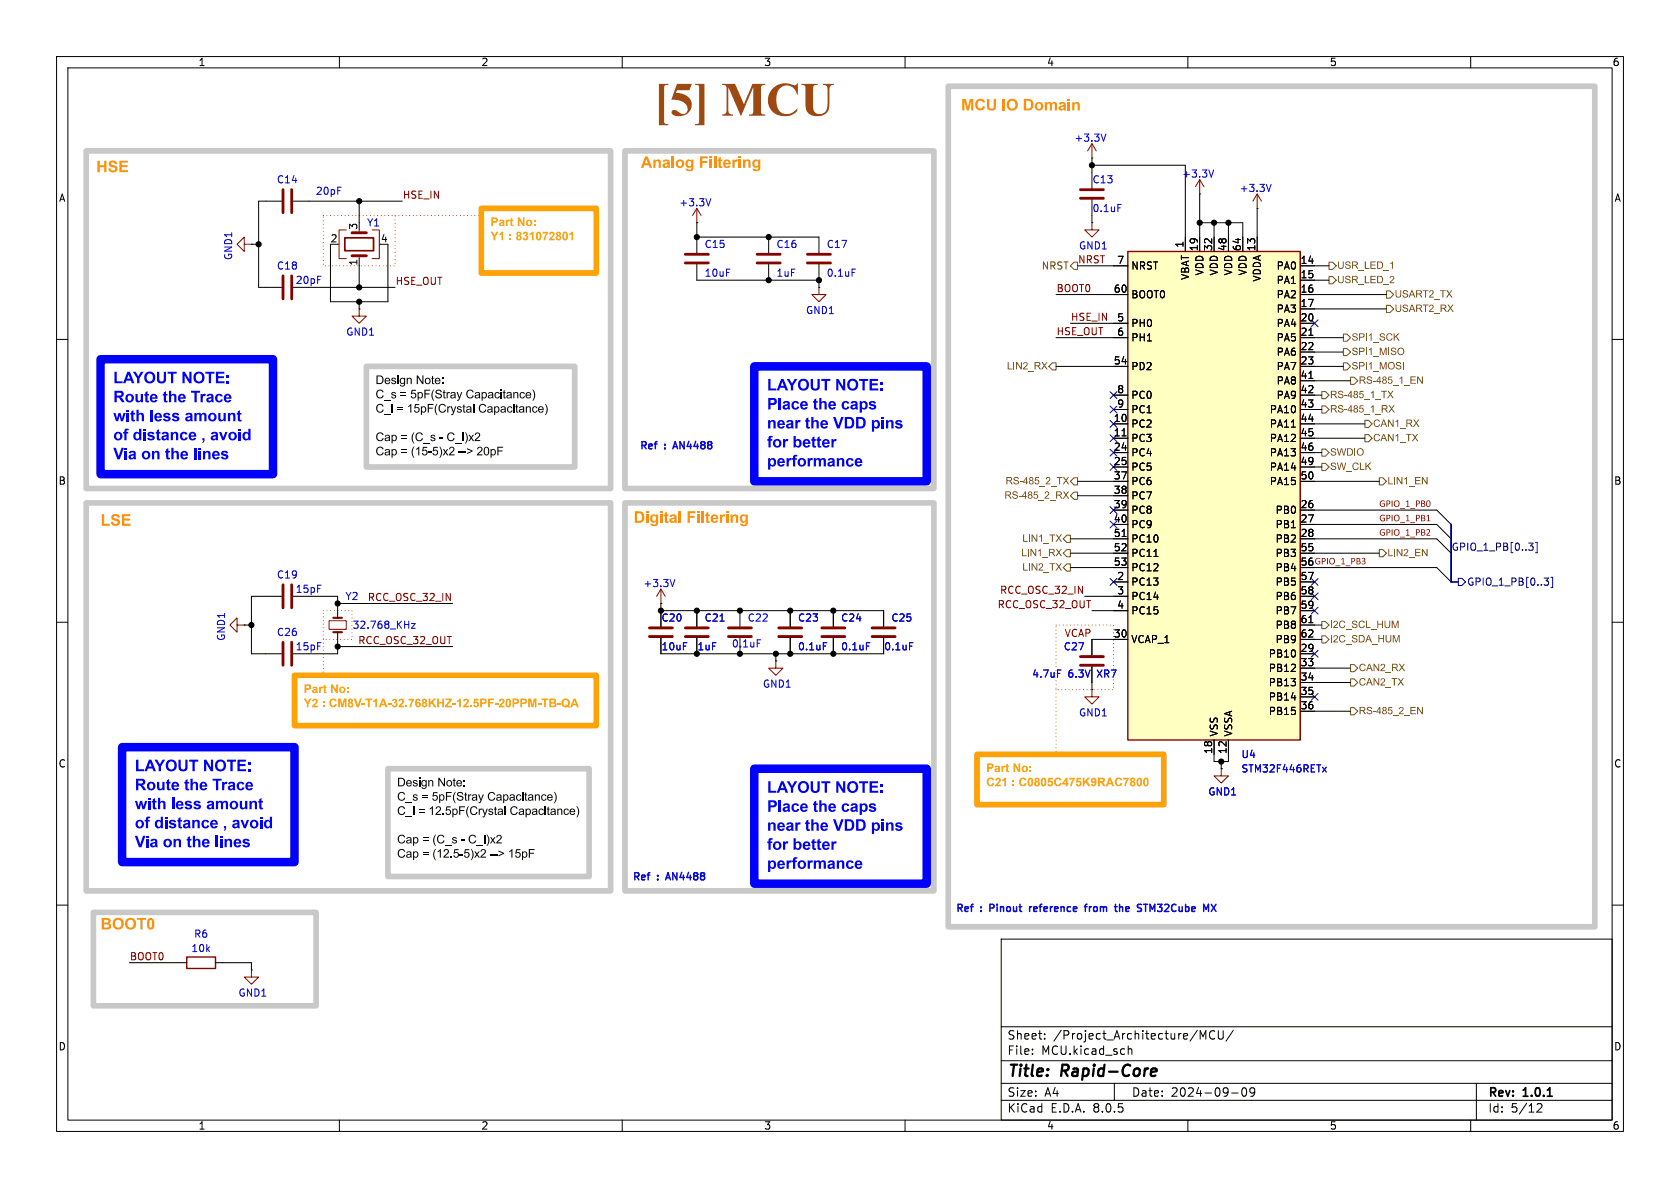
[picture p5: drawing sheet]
<svg xmlns="http://www.w3.org/2000/svg" width="297mm" height="210mm" viewBox="0 0 297 210" stroke-linecap="round" stroke-linejoin="round" font-family="sans-serif">
<defs><g id="words">
<text font-size="8.4" fill="#9f480f" x="115.6" y="22.6">[5] MCU</text>
<g font-size="2.8" fill="#ff8e0d">
<text x="169.9" y="19.9">MCU IO Domain</text>
<text x="17" y="30.8">HSE</text>
<text x="113.3" y="30">Analog Filtering</text>
<text x="17.8" y="93.3">LSE</text>
<text x="112" y="92.8">Digital Filtering</text>
<text x="17.8" y="164.6">BOOT0</text>
</g>
<g font-size="2.8" fill="#00f">
<text x="20" y="72.3">Route the Trace</text>
<text x="20" y="75.6">with less amount</text>
<text x="135.6" y="73.5">Place the caps</text>
<text x="135.6" y="76.9">near the VDD pins</text>
<text x="20" y="79">of distance , avoid</text>
<text x="20" y="82.3">Via on the lines</text>
<text x="135.6" y="83.6">performance</text>
<text x="23.8" y="140.8">Route the Trace</text>
<text x="23.8" y="144.2">with less amount</text>
<text x="23.8" y="147.6">of distance , avoid</text>
<text x="135.6" y="144.7">Place the caps</text>
<text x="135.6" y="148">near the VDD pins</text>
<text x="23.8" y="150.9">Via on the lines</text>
<text x="135.6" y="154.7">performance</text>
</g>
<g font-size="2.8">
<text x="178" y="190.9">Title:</text>
<text x="187.7" y="190.9">Rapid-Core</text>
</g>
<g font-size="2.1" fill="#ffa305">
<text x="86.7" y="40.8">Part No:</text>
<text x="53.7" y="123.4">Part No:</text>
<text x="174.3" y="137.3">Part No:</text>
</g>
<g font-size="2.1">
<text x="66.4" y="68.8">Design Note:</text>
<text x="66.4" y="71.3">C_s = 5pF(Stray Capacitance)</text>
<text x="66.4" y="78.8">Cap = (C_s - C_l)x2</text>
<text x="70.2" y="139.9">Design Note:</text>
<text x="70.2" y="142.4">C_s = 5pF(Stray Capacitance)</text>
<text x="70.2" y="150">Cap = (C_s - C_l)x2</text>
<text x="178" y="184">Sheet:</text>
<text x="186.2" y="184">/Project_Architecture/MCU/</text>
<text x="178" y="186.7">File:</text>
<text x="184.1" y="186.7">MCU.kicad_sch</text>
<text x="178" y="196.9">KiCad</text>
<text x="178" y="194.1">Size:</text>
<text x="184.7" y="194.1">A4</text>
<text x="185.7" y="196.9">E.D.A.</text>
<text x="193.3" y="196.9">8.0.5</text>
<text x="200" y="194.1">Date:</text>
<text x="207" y="194.1">2024-09-09</text>
<text x="263" y="194.3">Rev:</text>
<text x="263" y="196.9">Id:</text>
<text x="267.1" y="196.9">5/12</text>
<text x="269.4" y="194.3">1.0.1</text>
</g>
<g font-size="1.8">
<text x="35" y="11.9">1</text>
<text x="85" y="11.9">2</text>
<text x="135" y="11.9">3</text>
<text x="185" y="11.9">4</text>
<text x="235" y="11.9">5</text>
<text x="285" y="11.9">6</text>
<text x="10.3" y="35.9">A</text>
<text x="285.3" y="35.9">A</text>
<text x="63.2" y="40.7" transform="rotate(-90 63.2 40.7)">3</text>
<text x="58.3" y="42.9">2</text>
<text x="63.2" y="47.1" transform="rotate(-90 63.2 47.1)">1</text>
<text x="67.2" y="42.9">4</text>
<text x="197.4" y="46.7">7</text>
<text x="199.9" y="47.9">NRST</text>
<text x="209.3" y="43.9" transform="rotate(-90 209.3 43.9)">1</text>
<text x="211.8" y="44.5" transform="rotate(-90 211.8 44.5)">19</text>
<text x="214.4" y="44.5" transform="rotate(-90 214.4 44.5)">32</text>
<text x="216.9" y="44.5" transform="rotate(-90 216.9 44.5)">48</text>
<text x="219.5" y="44.5" transform="rotate(-90 219.5 44.5)">64</text>
<text x="222" y="44.5" transform="rotate(-90 222 44.5)">13</text>
<text x="225.6" y="47.9">PA0</text>
<text x="229.8" y="46.7">14</text>
<text x="196.8" y="51.8">60</text>
<text x="199.9" y="52.9">BOOT0</text>
<text x="210.4" y="49.6" transform="rotate(-90 210.4 49.6)">VBAT</text>
<text x="213" y="48.8" transform="rotate(-90 213 48.8)">VDD</text>
<text x="215.5" y="48.8" transform="rotate(-90 215.5 48.8)">VDD</text>
<text x="218" y="48.8" transform="rotate(-90 218 48.8)">VDD</text>
<text x="220.6" y="48.8" transform="rotate(-90 220.6 48.8)">VDD</text>
<text x="223.1" y="49.9" transform="rotate(-90 223.1 49.9)">VDDA</text>
<text x="225.6" y="50.4">PA1</text>
<text x="225.6" y="52.9">PA2</text>
<text x="229.8" y="49.3">15</text>
<text x="229.8" y="51.8">16</text>
<text x="197.4" y="56.9">5</text>
<text x="197.4" y="59.4">6</text>
<text x="199.9" y="58">PH0</text>
<text x="225.6" y="55.5">PA3</text>
<text x="225.6" y="58">PA4</text>
<text x="229.8" y="54.4">17</text>
<text x="229.8" y="56.9">20</text>
<text x="229.8" y="59.4">21</text>
<text x="196.8" y="64.5">54</text>
<text x="199.9" y="65.6">PD2</text>
<text x="199.9" y="60.6">PH1</text>
<text x="225.6" y="60.6">PA5</text>
<text x="225.6" y="63.1">PA6</text>
<text x="225.6" y="65.6">PA7</text>
<text x="229.8" y="62">22</text>
<text x="229.8" y="64.5">23</text>
<text x="197.4" y="69.6">8</text>
<text x="199.9" y="70.7">PC0</text>
<text x="225.6" y="68.2">PA8</text>
<text x="225.6" y="70.7">PA9</text>
<text x="229.8" y="67.1">41</text>
<text x="229.8" y="69.6">42</text>
<text x="196.8" y="74.7">10</text>
<text x="196.8" y="77.2">11</text>
<text x="197.4" y="72.1">9</text>
<text x="199.9" y="75.8">PC2</text>
<text x="199.9" y="73.3">PC1</text>
<text x="224.4" y="73.3">PA10</text>
<text x="224.4" y="75.8">PA11</text>
<text x="229.8" y="72.1">43</text>
<text x="229.8" y="74.7">44</text>
<text x="229.8" y="77.2">45</text>
<text x="196.8" y="79.8">24</text>
<text x="196.8" y="82.3">25</text>
<text x="199.9" y="78.3">PC3</text>
<text x="199.9" y="80.9">PC4</text>
<text x="199.9" y="83.4">PC5</text>
<text x="224.4" y="78.3">PA12</text>
<text x="224.4" y="80.9">PA13</text>
<text x="224.4" y="83.4">PA14</text>
<text x="229.8" y="79.8">46</text>
<text x="229.8" y="82.3">49</text>
<text x="10.3" y="85.9">B</text>
<text x="196.8" y="84.8">37</text>
<text x="196.8" y="87.4">38</text>
<text x="196.8" y="89.9">39</text>
<text x="199.9" y="86">PC6</text>
<text x="199.9" y="88.5">PC7</text>
<text x="224.4" y="86">PA15</text>
<text x="229.8" y="89.9">26</text>
<text x="229.8" y="84.8">50</text>
<text x="285.3" y="85.9">B</text>
<text x="196.8" y="92.5">40</text>
<text x="196.8" y="95">51</text>
<text x="199.9" y="91">PC8</text>
<text x="199.9" y="93.6">PC9</text>
<text x="225.4" y="91">PB0</text>
<text x="225.4" y="93.6">PB1</text>
<text x="229.8" y="92.5">27</text>
<text x="229.8" y="95">28</text>
<text x="196.8" y="97.5">52</text>
<text x="196.8" y="100.1">53</text>
<text x="199.9" y="96.1">PC10</text>
<text x="199.9" y="98.7">PC11</text>
<text x="199.9" y="101.2">PC12</text>
<text x="225.4" y="96.1">PB2</text>
<text x="225.4" y="98.7">PB3</text>
<text x="225.4" y="101.2">PB4</text>
<text x="229.8" y="97.5">55</text>
<text x="229.8" y="100.1">56 GPIO_1_PB3</text>
<text x="229.8" y="100.1">56</text>
<text x="197.4" y="102.6">2</text>
<text x="197.4" y="105.2">3</text>
<text x="197.4" y="107.7">4</text>
<text x="199.9" y="103.7">PC13</text>
<text x="199.9" y="106.3">PC14</text>
<text x="225.4" y="103.7">PB5</text>
<text x="225.4" y="106.3">PB6</text>
<text x="229.8" y="102.6">57</text>
<text x="229.8" y="105.2">58</text>
<text x="229.8" y="107.7">59</text>
<text x="196.8" y="112.8">30</text>
<text x="199.9" y="113.9">VCAP_1</text>
<text x="199.9" y="108.8">PC15</text>
<text x="225.4" y="108.8">PB7</text>
<text x="225.4" y="111.4">PB8</text>
<text x="225.4" y="113.9">PB9</text>
<text x="229.8" y="110.2">61</text>
<text x="229.8" y="112.8">62</text>
<text x="224.2" y="116.4">PB10</text>
<text x="224.2" y="119">PB12</text>
<text x="229.8" y="115.3">29</text>
<text x="229.8" y="117.9">33</text>
<text x="224.2" y="121.5">PB13</text>
<text x="224.2" y="124.1">PB14</text>
<text x="229.8" y="120.4">34</text>
<text x="229.8" y="122.9">35</text>
<text x="229.8" y="125.5">36</text>
<text x="215.5" y="130.3" transform="rotate(-90 215.5 130.3)">VSS</text>
<text x="218" y="130.3" transform="rotate(-90 218 130.3)">VSSA</text>
<text x="224.2" y="126.6">PB15</text>
<text x="10.3" y="135.9">C</text>
<text x="214.4" y="133.4" transform="rotate(-90 214.4 133.4)">18</text>
<text x="216.9" y="133.4" transform="rotate(-90 216.9 133.4)">12</text>
<text x="285.3" y="135.9">C</text>
<text x="10.3" y="185.9">D</text>
<text x="285.3" y="185.9">D</text>
<text x="35" y="199.9">1</text>
<text x="85" y="199.9">2</text>
<text x="135" y="199.9">3</text>
<text x="185" y="199.9">4</text>
<text x="235" y="199.9">5</text>
<text x="285" y="199.9">6</text>
</g>
<g font-size="1.8" fill="#0000c2">
<text x="189.8" y="25.2">+3.3V</text>
<text x="48.9" y="32.6">C14</text>
<text x="55.7" y="34.6">20pF</text>
<text x="193" y="32.6">C13</text>
<text x="208.9" y="31.6">+3.3V</text>
<text x="219.1" y="34.1">+3.3V</text>
<text x="64.8" y="40.2">Y1</text>
<text x="120" y="36.7">+3.3V</text>
<text x="193" y="37.7">0.1uF</text>
<text x="41.2" y="46.1" transform="rotate(-90 41.2 46.1)">GND1</text>
<text x="48.9" y="47.9">C18</text>
<text x="124.5" y="44">C15</text>
<text x="137.2" y="44">C16</text>
<text x="146.1" y="44">C17</text>
<text x="190.7" y="44.3">GND1</text>
<text x="52.2" y="50.4">20pF</text>
<text x="124.5" y="49.1">10uF</text>
<text x="137.2" y="49.1">1uF</text>
<text x="146.1" y="49.1">0.1uF</text>
<text x="61.1" y="59.5">GND1</text>
<text x="142.4" y="55.7">GND1</text>
<text x="113" y="79.5">Ref</text>
<text x="117.6" y="79.5">:</text>
<text x="119.7" y="79.5">AN4488</text>
<text x="48.9" y="102.5">C19</text>
<text x="52.2" y="105">15pF</text>
<text x="61" y="106.3">Y2</text>
<text x="113.6" y="104">+3.3V</text>
<text x="40" y="113.4" transform="rotate(-90 40 113.4)">GND1</text>
<text x="48.9" y="112.6">C26</text>
<text x="62.2" y="111.4">32.768_KHz</text>
<text x="116.8" y="110.1">C20</text>
<text x="124.5" y="110.1">C21</text>
<text x="132.1" y="110.1">C22</text>
<text x="141" y="110.1">C23</text>
<text x="148.6" y="110.1">C24</text>
<text x="157.5" y="110.1">C25</text>
<text x="52.2" y="115.2">15pF</text>
<text x="116.8" y="115.2">10uF</text>
<text x="123.2" y="115.2">1uF</text>
<text x="129.3" y="114.7">0.1uF</text>
<text x="141" y="115.2">0.1uF</text>
<text x="148.6" y="115.2">0.1uF</text>
<text x="156.2" y="115.2">0.1uF</text>
<text x="182.4" y="120">4.7uF</text>
<text x="188" y="115.2">C27</text>
<text x="188.8" y="120">6.3V</text>
<text x="194.1" y="120">XR7</text>
<text x="134.8" y="121.8">GND1</text>
<text x="190.7" y="126.8">GND1</text>
<text x="219.4" y="134.2">U4</text>
<text x="219.4" y="136.8">STM32F446RETx</text>
<text x="213.5" y="140.8">GND1</text>
<text x="111.8" y="155.7">Ref</text>
<text x="116.3" y="155.7">:</text>
<text x="118.4" y="155.7">AN4488</text>
<text x="168.9" y="161.3">Ref</text>
<text x="173.5" y="161.3">:</text>
<text x="175.6" y="161.3">Pinout</text>
<text x="183.1" y="161.3">reference</text>
<text x="193.4" y="161.3">from</text>
<text x="199.3" y="161.3">the</text>
<text x="203.7" y="161.3">STM32Cube</text>
<text x="34.2" y="166">R6</text>
<text x="33.7" y="168.5">10k</text>
<text x="42.1" y="176.4">GND1</text>
</g>
<g font-size="1.8" fill="#840000">
<text x="71.1" y="35.2">HSE_IN</text>
<text x="190.5" y="46.6">NRST</text>
<text x="69.8" y="50.5">HSE_OUT</text>
<text x="186.7" y="51.7">BOOT0</text>
<text x="186.7" y="59.3">HSE_OUT</text>
<text x="189.2" y="56.8">HSE_IN</text>
<text x="243.8" y="89.8">GPIO_1_PB0</text>
<text x="243.8" y="92.4">GPIO_1_PB1</text>
<text x="243.8" y="94.9">GPIO_1_PB2</text>
<text x="64.9" y="106.3">RCC_OSC_32_IN</text>
<text x="176.3" y="107.6">RCC_OSC_32_OUT</text>
<text x="176.7" y="105.1">RCC_OSC_32_IN</text>
<text x="63.2" y="114">RCC_OSC_32_OUT</text>
<text x="188.1" y="112.7">VCAP</text>
<text x="22.9" y="169.8">BOOT0</text>
</g>
<g font-size="1.8" fill="#725600">
<text x="184.1" y="47.9">NRST</text>
<text x="236.4" y="48">USR_LED_1</text>
<text x="236.4" y="50.5">USR_LED_2</text>
<text x="246.6" y="53.1">USART2_TX</text>
<text x="246.6" y="55.6">USART2_RX</text>
<text x="178" y="65.8">LIN2_RX</text>
<text x="239" y="60.7">SPI1_SCK</text>
<text x="239" y="65.8">SPI1_MOSI</text>
<text x="239" y="63.2">SPI1_MISO</text>
<text x="235.1" y="70.9">RS-485_1_TX</text>
<text x="240.2" y="68.3">RS-485_1_EN</text>
<text x="235.1" y="73.4">RS-485_1_RX</text>
<text x="242.8" y="75.9">CAN1_RX</text>
<text x="235.1" y="81">SWDIO</text>
<text x="235.1" y="83.6">SW_CLK</text>
<text x="242.8" y="78.5">CAN1_TX</text>
<text x="177.6" y="88.6">RS-485_2_RX</text>
<text x="177.8" y="86.1">RS-485_2_TX</text>
<text x="245.3" y="86.1">LIN1_EN</text>
<text x="180.6" y="98.8">LIN1_RX</text>
<text x="180.8" y="96.3">LIN1_TX</text>
<text x="180.8" y="101.3">LIN2_TX</text>
<text x="245.3" y="98.8">LIN2_EN</text>
<text x="235.1" y="111.5">I2C_SCL_HUM</text>
<text x="235.1" y="114">I2C_SDA_HUM</text>
<text x="240.2" y="119.1">CAN2_RX</text>
<text x="240.2" y="121.7">CAN2_TX</text>
<text x="240.2" y="126.7">RS-485_2_EN</text>
</g>
<g font-size="1.8" fill="#000084">
<text x="256.5" y="97.4">GPIO_1_PB[0..3]</text>
<text x="259.3" y="103.7">GPIO_1_PB[0..3]</text>
</g>
</g></defs>
<g fill="none" stroke="#000" stroke-width=".18">
<path d="M10 10h277v190h-277zM12 12h273v186h-273zM60 10v2M110 10v2M160 10v2M210 10v2M260 10v2M47 35.6h2.8M51.8 35.6h2.8M123.2 39.4h.1M193 27.9h.1M193 39.4h.1"/>
<path d="M193 30.5v2.8M193 35.3v2.8M212.1 34.3h.1M222.2 36.8h.1M10 60h2M44.4 43.2h.1M47 50.8h2.8M63.5 54.6h.1M63.5 45.7v1.3M135.9 41.9v2.8M135.9 46.7v2.8M144.8 50.8h.1"/>
<path d="M285 60h2M10 110h2M43.2 110.5h.1M47 115.6h2.8M47 105.4h2.8M59.7 108v1.2M59.7 111.8v1.2M116.8 106.7h.1M116.8 108v2.7M116.8 112.8v2.8M123.2 108v2.7M123.2 112.8v2.8"/>
<path d="M130.8 108v2.7M130.8 112.8v2.8M137.2 116.8h.1M147.3 108v2.7M147.3 112.8v2.8M156.2 108v2.7M156.2 112.8v2.8M193 113v2.8M193 117.9v2.8M285 110h2M10 160h2M285 160h2"/>
<path d="M31.7 170.2h1.3M38.1 170.2h1.3M44.4 171.5h.1M177 166h108v32h-108zM60 198v2M110 198v2M160 198v2M177 194.5h108M177 191.5h108M177 187.5h108M177 181.5h108M182.5 186.3v.1"/>
<path d="M182.5 185.5v.1M184.7 183.6v.1M184.7 182.8v.1M197 191.5v3M199.5 184.9v1.5M199.5 185.5l.2-.1 .3 .1 .1 .9M210 198v2M212.2 182.2l.5 1.1 .5-1.1v1.5M214.7 182.3a.6 .6 0 0 0-.7 0 .6 .6 0 0 0-.2 .8 .56 .56 0 0 0 .3 .5 .56 .56 0 0 0 .6 0M215.4 182.2v1.2l.3 .3 .4-.1 .1-.2v-1.2M217.7 193.2h1.2M218 182.1l-1.3 2"/>
<path d="M219.7 192.4l.2-.1a.81 .81 0 0 1 .6 .6 .81 .81 0 0 1-.3 .8l-.2 .1a.81 .81 0 0 1-.3-1.4zM221.8 192.9l-.3 .3h-.3l-.2-.3 .1-.5 .4-.1 .2 .1a.99 .99 0 0 1-.3 1.4h-.3M260 198v2M261 191.5v6.5M271.7 195.2l.6-.1 .2 .1 .1 .3-.9 1.1h.9"/>
</g>
<path d="M273.6 193.8h.8" fill="none" stroke="#000" stroke-width=".3"/>
<path d="M203.6 189l.6-.1 .2 .1 .1 .4-1 .1M204.3 190.1l-.6 .1" fill="none" stroke="#000" stroke-width=".4"/>
<g fill="none" stroke="#840000" stroke-width=".18">
<path d="M123.2 36.8l-.8 1.3M123.2 36.8v2.6M123.2 36.8l.8 1.3M193 39.4v1.2h1.3l-1.3 1.3-1.2-1.3h1.2M193 25.4l-.7 1.3M193 25.4v2.5M193 25.4l.8 1.3M212.1 31.8l-.8 1.2M212.1 31.8v2.5M212.1 31.8l.8 1.2M222.2 34.3l-.7 1.3M222.2 34.3v2.5"/>
<path d="M222.2 34.3l.8 1.3M43.2 43.2v-1.3l-1.3 1.3 1.3 1.3v-1.3h1.2M59.7 43.2h.2M61.2 40.6h-1.3v5.1h1.3M63.5 54.6v1.3h1.3l-1.3 1.3-1.3-1.3h1.3M63.5 45.2v.5M65.8 40.6h1.3v5.1h-1.3M144.8 50.8v1.3h1.2l-1.2 1.2-1.3-1.2h1.3M41.9 110.5v-1.3l-1.3 1.3 1.3 1.3v-1.3h1.3M58.2 109.7h3v1.6h-3zM116.8 104.1l-.7 1.3M116.8 104.1v2.6"/>
<path d="M116.8 104.1l.8 1.3M137.2 116.8v1.3h1.2l-1.2 1.3-1.3-1.3h1.3M44.4 171.5v1.2h1.3l-1.3 1.3-1.2-1.3h1.2"/>
</g>
<path d="M125.7 35.1l-.5 1.3M195.5 23.7l-.4 1.3M197.6 36.1h.6M214.6 30l-.5 1.3M224.7 32.6l-.4 1.3M72.7 110.2h.7l-.7 .9h.7M119.3 102.4l-.4 1.3M127.3 109.8h.7M133.9 113.1h.6M153.2 113.6h.6M160.8 113.6h.6M187 118.4h.6" fill="none" stroke="#0000c2" stroke-width=".18"/>
<g fill="none" stroke="#840000" stroke-width=".51">
<path d="M50 33.5v4.1M51.6 33.5v4.1M191 35.1h4.1M191 33.5h4.1M50 48.8v4M51.6 48.8v4M62.2 45.2h2.6M62.2 41.1h2.6M133.9 46.5h4M133.9 45h4M50 103.4v4M50 113.5v4.1"/>
<path d="M51.6 103.4v4M51.6 113.5v4.1M114.8 112.5h4.1M114.8 111h4.1M121.2 112.5h4M121.2 111h4M128.8 112.5h4M128.8 111h4M145.3 112.5h4.1M145.3 111h4.1M154.2 112.5h4M154.2 111h4"/>
<path d="M191 117.6h4.1M191 116.1h4.1"/>
</g>
<path d="M61 42h5v2.3h-5z" fill="none" stroke="#840000" stroke-width=".3"/>
<path d="M58.9 111.8h1.6M58.9 109.2h1.6" fill="none" stroke="#840000" stroke-width=".38"/>
<path d="M33 169.2h5.1v2h-5.1z" fill="none" stroke="#840000" stroke-width=".25"/>
<path d="M199.4 44.5h30.5v86.3h-30.5z" fill="#ffffc2"/>
<path d="M199.4 44.5h30.5v86.3h-30.5z" fill="none" stroke="#840000" stroke-width=".25"/>
<g fill="none" stroke="#000" stroke-width=".18">
<path d="M123.2 41.9v2.8M123.2 46.7v2.8M144.8 41.9v2.8M144.8 46.7v2.8M196.8 47h2.6M196.8 52.1h2.6M196.8 57.2h2.6M196.8 59.7h2.6M209.5 41.9v2.6M212.1 41.9v2.6M214.6 41.9v2.6M217.2 41.9v2.6"/>
<path d="M219.7 41.9v2.6M222.2 41.9v2.6M229.9 47h2.5M229.9 49.5h2.5M229.9 52.1h2.5M229.9 54.6h2.5M229.9 57.2h2.5M229.9 59.7h2.5M231.4 59.3h.7M196.8 74.9h2.6M196.8 77.5h2.6M196.8 64.8h2.6"/>
<path d="M196.8 69.9h2.6M196.8 72.4h2.6M198.4 77.1h.7M228.3 75.5h.7M229.9 74.9h2.5M229.9 77.5h2.5M229.9 62.2h2.5M229.9 64.8h2.5M229.9 67.3h2.5M229.9 69.9h2.5M229.9 72.4h2.5M231.4 66.9h.7"/>
<path d="M196.8 80h2.6M196.8 82.6h2.6M196.8 90.2h2.6M196.8 92.7h2.6M196.8 95.3h2.6M196.8 85.1h2.6M196.8 87.6h2.6M196.8 97.8h2.6M198.4 94.8h.7M204 98.4h.7M229.9 80h2.5M229.9 82.6h2.5"/>
<path d="M229.9 90.2h2.5M229.9 92.7h2.5M229.9 95.3h2.5M229.9 85.1h2.5M229.9 97.8h2.5M139.7 108v2.7M139.7 112.8v2.8M196.8 102.9h2.6M196.8 105.4h2.6M196.8 113h2.6M196.8 108h2.6M196.8 100.3h2.6"/>
<path d="M229.9 102.9h2.5M229.9 115.6h2.5M229.9 105.4h2.5M229.9 113h2.5M229.9 118.1h2.5M229.9 108h2.5M229.9 110.5h2.5M231.4 110.1h.7M193 121.9h.1M214.6 130.8v2.6M215.9 135.9h.1M217.2 130.8v2.6"/>
<path d="M229.9 120.7h2.5M229.9 123.2h2.5M229.9 125.7h2.5"/>
</g>
<path d="M150.6 47.6h.6M145.6 113.6h.6M233.8 135.6l.7 .9M234.5 135.6l-.7 .9" fill="none" stroke="#0000c2" stroke-width=".18"/>
<path d="M121.2 46.5h4M121.2 45h4M142.7 46.5h4.1M142.7 45h4.1M137.7 112.5h4M137.7 111h4" fill="none" stroke="#840000" stroke-width=".51"/>
<path d="M193 121.9v1.3h1.3l-1.3 1.3-1.2-1.3h1.2M215.9 135.9v1.3h1.3l-1.3 1.2-1.3-1.2h1.3" fill="none" stroke="#840000" stroke-width=".18"/>
<g fill="none" stroke="#725600" stroke-width=".18">
<path d="M189.2 47l.7-.6h.6v1.2h-.6zM234.9 48.9h.7l.6 .6-.6 .7h-.7zM234.9 46.4h.7l.6 .6-.6 .6h-.7zM237.5 59.1h.6l.7 .6-.7 .6h-.6zM245.1 51.4h.6l.7 .7-.7 .6h-.6zM245.1 54h.6l.7 .6-.7 .6h-.6zM186.1 64.1h.6v1.3h-.6l-.7-.6zM233.7 79.4h.6l.6 .6-.6 .6h-.6zM233.7 69.2h.6l.6 .7-.6 .6h-.6zM233.7 71.8h.6l.6 .6-.6 .6h-.6zM237.5 64.1h.6l.7 .7-.7 .6h-.6zM237.5 61.6h.6l.7 .6-.7 .7h-.6z"/>
<path d="M238.8 66.7h.6l.6 .6-.6 .6h-.6zM241.3 76.8h.6l.7 .7-.7 .6h-.6zM241.3 74.3h.6l.7 .6-.7 .7h-.6zM188.6 97.2h.6v1.2h-.6l-.6-.6zM188.6 94.6h.6v1.3h-.6l-.6-.6zM188.6 99.7h.6v1.3h-.6l-.6-.7zM189.2 87.6l.7-.6h.6v1.3h-.6zM189.9 84.5h.6v1.2h-.6l-.7-.6zM233.7 81.9h.6l.6 .7-.6 .6h-.6zM243.8 84.5h.7l.6 .6-.6 .6h-.7zM243.8 97.2h.7l.6 .6-.6 .6h-.7zM233.7 109.9h.6l.6 .6-.6 .6h-.6z"/>
<path d="M233.7 112.4h.6l.6 .6-.6 .7h-.6zM238.8 117.5h.6l.6 .6-.6 .6h-.6zM238.8 125.1h.6l.6 .6-.6 .7h-.6zM238.8 120h.6l.6 .7-.6 .6h-.6z"/>
</g>
<path d="M270.2 96h.8l-.4 .5 .4 .1v.4l-.2 .3h-.4M271.5 95.9h.3v1.8h-.3M257.8 102.2h.6l.7 .7-.7 .6h-.6zM273 102.2h.8l-.5 .5 .4 .1 .1 .4-.3 .2h-.3M274.2 102.1h.3v1.8h-.3" fill="none" stroke="#000084" stroke-width=".18"/>
<g fill="none" stroke="#0000c2" stroke-width=".25">
<path d="M119.1 79h.6M119.4 78.1l-.5 1.2M117.8 155.2h.6M118.1 154.3l-.4 1.2M175.5 159.9h-.5v1.2M192.2 159.9l-.3 .1v1.1M197.9 159.9v1.2M202.2 159.9h.7M202.5 159.9v1.2M214.1 159.9l.9 1.2M215 159.9l-.9 1.2M175 160.5h.5"/>
<path d="M182 160.3v.8M182.4 160.3l-.4 .2M191.7 160.3h.5M192.6 160.3v.8M192.8 160.3l-.2 .2M197.9 160.4l.2-.1h.3l.1 .8"/>
</g>
<path d="M52.1 119.4h53.3v8.9h-53.3z" fill="none" stroke="#ffa305" stroke-width="1"/>
<g fill="#ffa305">
<path d="M53.8 121h.5a.5 .5 0 0 1 .7 .4 .5 .5 0 0 1-.6 .5h-.2v.6h-.4v-.8l.8-.1a.24 .24 0 0 0 0-.3 .24 .24 0 0 0-.3-.1h-.1v.5h-.4z"/>
<path d="M57.2 121.2l.3-.2v.4h.2v.2h-.2v.6l.1 .1h.1l.1 .2h-.3l-.2-.1-.1-.8h-.1z"/>
<path d="M58.5 121h.3l.6 1v-1h.3v1.5h-.3l-.6-1v1h-.3z"/>
<path d="M53.7 123.5h.3l.4 .6 .4-.6h.3l-.6 .9v.6h-.3v-.6z"/>
<path d="M55.3 123.6a.52 .52 0 0 1 .8 .2 .52 .52 0 0 1-.3 .7l-.2 .2h.6v.3h-1.1l.2-.3a.91 .91 0 0 0 .5-.9 .21 .21 0 0 0-.2 0 .21 .21 0 0 0-.1 .2h-.3z"/>
<path d="M57.1 123.9h.2v.3h-.2z"/>
<path d="M57.1 124.7h.2v.3h-.2z"/>
<path d="M58.4 123.7a.65 .65 0 0 1 1.1 .2l-.3 .1a.4 .4 0 0 0-.5-.2 .4 .4 0 0 0-.1 .6l.1 .3a.34 .34 0 0 0 .5-.3l.3 .1a.72 .72 0 0 1-1 .4 .72 .72 0 0 1-.2-1.1z"/>
<path d="M59.8 123.5h.4l.3 1 .3-1h.5v1.5h-.3v-1.2l-.3 1.2h-.3l-.3-1.2v1.2h-.3z"/>
<path d="M61.6 123.6a.42 .42 0 0 1 .7 0 .42 .42 0 0 1-.1 .6 .48 .48 0 0 1 0 .8 .48 .48 0 0 1-.7-.4h.3a.21 .21 0 0 0 .3 .1 .21 .21 0 0 0 0-.3 .21 .21 0 0 0-.3 .1l-.3 .1 .2-.4-.2-.3h.3a.18 .18 0 0 0 .2 .2 .18 .18 0 0 0 .1-.3 .18 .18 0 0 0-.3 0l-.3 .1z"/>
<path d="M62.6 123.5h.3l.4 1.1 .3-1.1h.4l-.6 1.5h-.3z"/>
<path d="M64 124.4h.5v.2h-.5z"/>
<path d="M64.6 123.5h1.2v.3h-.5v1.2h-.3v-1.2h-.4z"/>
<path d="M66 123.9l.4-.4h.3v1.5h-.3v-1.1l-.4 .3z"/>
<path d="M67.6 123.5h.3l.6 1.5h-.3l-.2-.3h-.6l-.1 .3h-.3l.2-.6h.7l-.2-.5-.2 .5h-.3z"/>
<path d="M68.6 124.4h.6v.2h-.6z"/>
<path d="M69.4 123.6a.41 .41 0 0 1 .7 0 .41 .41 0 0 1-.1 .6 .48 .48 0 0 1 0 .8 .48 .48 0 0 1-.7-.4h.3a.23 .23 0 0 0 .3 .1 .23 .23 0 0 0 .1-.3 .23 .23 0 0 0-.3-.1v-.2a.18 .18 0 0 0 .2-.1 .18 .18 0 0 0-.1-.3 .18 .18 0 0 0-.2 .2h-.3z"/>
<path d="M70.6 123.6a.52 .52 0 0 1 .8 .2 .52 .52 0 0 1-.3 .7l-.2 .2h.5v.3h-1l.2-.3a.91 .91 0 0 0 .5-.9 .21 .21 0 0 0-.2 0 .21 .21 0 0 0-.2 .2h-.2z"/>
<path d="M71.7 124.7h.3v.3h-.3z"/>
<path d="M72.2 123.5h1l-.4 1-.1 .5h-.3v-.2l.5-1h-.7z"/>
<path d="M73.6 123.6h.6l.2 .3h-.3a.24 .24 0 0 0-.4-.1 .24 .24 0 0 0 0 .4 .48 .48 0 0 1 .7 .3 .48 .48 0 0 1-.4 .6 .48 .48 0 0 1-.6-.4v-.2h.3a.2 .2 0 0 0 .3 .2 .2 .2 0 0 0 0-.3 .2 .2 0 0 0-.3 .1h-.3v-.6z"/>
<path d="M74.7 123.6a.42 .42 0 0 1 .6 0 .42 .42 0 0 1 0 .6 .48 .48 0 0 1-.1 .8 .48 .48 0 0 1-.7-.4h.3a.21 .21 0 0 0 .3 .1 .21 .21 0 0 0 .1-.3 .21 .21 0 0 0-.4 .1l-.3 .1 .3-.4-.2-.3h.3a.18 .18 0 0 0 .2 .2 .18 .18 0 0 0 .1-.3 .18 .18 0 0 0-.3 0l-.3 .1z"/>
<path d="M75.8 123.5h.3v.7l.6-.7h.4l-.5 .6 .5 .9h-.3l-.5-.7-.2 .3v.4h-.3z"/>
<path d="M77.3 123.5h.3v.6h.6v-.6h.3v1.5h-.3v-.6h-.6v.6h-.3z"/>
<path d="M78.8 123.5h1.1v.3l-.8 1h.8v.2h-1.2v-.3l.8-.9h-.7z"/>
<path d="M80.1 124.4h.5v.2h-.5z"/>
<path d="M80.8 123.9l.4-.4h.3v1.5h-.3v-1.1l-.4 .3z"/>
<path d="M82 123.6a.52 .52 0 0 1 .8 .2 .52 .52 0 0 1-.3 .7l-.2 .2h.6v.3h-1l.1-.3a.91 .91 0 0 0 .5-.9 .21 .21 0 0 0-.2 0 .21 .21 0 0 0-.1 .2h-.3z"/>
<path d="M83.1 124.7h.3v.3h-.3z"/>
<path d="M83.8 123.5h.8v.3h-.5l-.1 .3a.5 .5 0 0 1 .6 .3 .5 .5 0 0 1-.4 .7 .5 .5 0 0 1-.5-.5h.2a.26 .26 0 0 0 .4 .1 .26 .26 0 0 0 0-.4 .26 .26 0 0 0-.4 .1h-.2z"/>
<path d="M84.9 123.5h.5a.5 .5 0 0 1 .6 .5 .5 .5 0 0 1-.6 .4h-.2v.6h-.3v-.8h.7a.24 .24 0 0 0 .1-.4 .24 .24 0 0 0-.4 0h-.1v.4h-.3z"/>
<path d="M86.3 123.5h1v.3h-.7v.3h.6v.3h-.6v.6h-.3z"/>
<path d="M87.5 124.4h.6v.2h-.6z"/>
<path d="M88.3 123.6a.52 .52 0 0 1 .8 .2 .52 .52 0 0 1-.3 .7l-.2 .2h.6v.3h-1l.1-.3a.91 .91 0 0 0 .5-.9 .21 .21 0 0 0-.2 0 .21 .21 0 0 0-.1 .2h-.3z"/>
<path d="M89.6 123.6a.59 .59 0 0 1 .7 .1 .59 .59 0 0 1 0 .7 .52 .52 0 0 1-.6 .6 .52 .52 0 0 1-.3-.7h.3v.3a.21 .21 0 0 0 .3 .2 .21 .21 0 0 0 0-.4v-.4a.21 .21 0 0 0-.3-.2 .21 .21 0 0 0 0 .3v.2h-.3z"/>
<path d="M90.6 123.5h.5a.5 .5 0 0 1 .7 .5 .5 .5 0 0 1-.7 .4h-.2v.6h-.3v-.8h.7a.24 .24 0 0 0 .1-.4 .24 .24 0 0 0-.3 0h-.2v.4h-.3z"/>
<path d="M92 123.5h.5a.5 .5 0 0 1 .7 .5 .5 .5 0 0 1-.7 .4h-.2v.6h-.3v-.8h.7a.24 .24 0 0 0 .1-.4 .24 .24 0 0 0-.3 0h-.2v.4h-.3z"/>
<path d="M93.4 123.5h.5l.2 1 .3-1h.5v1.5h-.3v-1.2l-.3 1.2h-.3l-.3-1.2v1.2h-.3z"/>
<path d="M95.1 124.4h.6v.2h-.6z"/>
<path d="M95.7 123.5h1.2v.3h-.4v1.2h-.3v-1.2h-.5z"/>
<path d="M97.1 123.5h.6a.41 .41 0 0 1 .6 .2 .41 .41 0 0 1-.2 .5 .47 .47 0 0 1 .2 .7 .47 .47 0 0 1-.7 .1h-.5v-.2a.87 .87 0 0 0 1-.2l-.1-.2h-.6v.4h-.3v-.7h.5a.24 .24 0 0 0 .4 0 .24 .24 0 0 0-.1-.4 .24 .24 0 0 0-.3 .1h-.2v.3h-.3z"/>
<path d="M98.6 124.4h.6v.2h-.6z"/>
<path d="M99.5 123.7a.79 .79 0 0 1 1.1 0 .79 .79 0 0 1 0 1.1l.2 .2-.1 .2-.3-.2a.81 .81 0 0 1-1.1-.7h.3l.1 .3 .2 .2h.2l-.2-.1 .2-.2a.24 .24 0 0 0 .3 0 .24 .24 0 0 0 0-.3 .42 .42 0 0 0-.4-.5 .42 .42 0 0 0-.4 .6h-.3z"/>
<path d="M101.4 123.5h.3l.6 1.5h-.3l-.1-.3h-.6l-.2 .3h-.3l.3-.6h.7l-.2-.5-.2 .5h-.3z"/>
</g>
<path d="M17.8 63.5h30.5v20.3h-30.5z" fill="none" stroke="#00f" stroke-width="1.5"/>
<g fill="#00f">
<path d="M20.2 65.7h.5v1.7h1v.3h-1.5z"/>
<path d="M22.5 65.7h.5l.8 2h-.5l-.2-.4h-.8l-.1 .4h-.5l.4-.8h.9l-.3-.7-.2 .7h-.4z"/>
<path d="M23.5 65.7h.5l.5 .8 .4-.8h.5l-.8 1.2v.8h-.4v-.8z"/>
<path d="M25.8 65.9a1.01 1.01 0 0 1 1.4 .2 1.01 1.01 0 0 1-.1 1.4 1.01 1.01 0 0 1-1.5-.2l-.1-.6h.4a.6 .6 0 0 0 .7 .7 .6 .6 0 0 0 .4-.9 .56 .56 0 0 0-.7-.5 .56 .56 0 0 0-.4 .7h-.4z"/>
<path d="M27.7 65.7h.5v1.1a.43 .43 0 0 0 .3 .6 .43 .43 0 0 0 .4-.6v-1.1h.5v1.1a.82 .82 0 0 1-.8 1 .82 .82 0 0 1-.9-1z"/>
<path d="M29.6 65.7h1.6v.4h-.6v1.6h-.4v-1.6h-.6z"/>
<path d="M32.3 65.7h.4l.8 1.4v-1.4h.4v2h-.4l-.9-1.3v1.3h-.3z"/>
<path d="M34.5 65.9a1.01 1.01 0 0 1 1.4 .2 1.01 1.01 0 0 1-.1 1.4 1.01 1.01 0 0 1-1.5-.2l-.1-.6h.4a.6 .6 0 0 0 .7 .7 .6 .6 0 0 0 .4-.9 .56 .56 0 0 0-.7-.5 .56 .56 0 0 0-.4 .7h-.4z"/>
<path d="M36.3 65.7h1.6v.4h-.6v1.6h-.4v-1.6h-.6z"/>
<path d="M38.2 65.7h1.5v.4h-1.1v.4h1v.3h-1v.6h1.1v.3h-1.5z"/>
<path d="M40.1 66.3h.4v.4h-.4z"/>
<path d="M40.1 67.4h.4v.3h-.4z"/>
<path d="M20.2 69.1h.9a.59 .59 0 0 1 .8 .4 .59 .59 0 0 1-.5 .7l.6 .9h-.4l-.5-.7-.4-.1h-.1v.8h-.4v-1.2h.7a.32 .32 0 0 0 .5 0 .32 .32 0 0 0 0-.4 .32 .32 0 0 0-.4-.1h-.4v.5h-.4z"/>
<path d="M25.7 69.4l.4-.3v.5h.2v.3h-.2v.8v.1h.2l.1 .3a.44 .44 0 0 1-.6 0 .44 .44 0 0 1-.1-.5v-.7h-.2z"/>
<path d="M29 69.4l.3-.3v.5h.3v.3h-.3v.8l.1 .1h.2v.3a.44 .44 0 0 1-.5 0 .44 .44 0 0 1-.1-.5v-.7h-.2z"/>
<path d="M29.9 69.1h.4v.7a.53 .53 0 0 1 .6-.2 .53 .53 0 0 1 .3 .6v.9h-.4v-.8a.31 .31 0 0 0-.3-.4 .31 .31 0 0 0-.2 .5v.7h-.4z"/>
<path d="M33.8 69.1h1.6v.3h-.6v1.7h-.4v-1.7h-.6z"/>
<path d="M23.2 72.7l.4-.2v.5h.3v.3h-.3v.7v.2h.3v.3a.44 .44 0 0 1-.5 0 .44 .44 0 0 1-.2-.6v-.6h-.2z"/>
<path d="M24.1 72.4h.4v.8a.53 .53 0 0 1 .7-.2 .53 .53 0 0 1 .2 .6v.9h-.3v-.8a.32 .32 0 0 0-.4-.5 .31 .31 0 0 0-.2 .5v.8h-.4z"/>
</g>
<path d="M26.8 72.4v2.1" fill="none" stroke="#00f" stroke-width=".39"/>
<g fill="#00f">
<path d="M42 72.7l.4-.2v.5h.3v.3h-.3v.7l.1 .2h.2v.3a.44 .44 0 0 1-.5 0 .44 .44 0 0 1-.2-.6v-.6h-.2z"/>
<path d="M22.1 75.9l.7-.1-.1 .3h-.3v.1v.2h.3v.2h-.3v1.2h-.4v-1.2h-.2v-.2h.2z"/>
<path d="M23.7 76.5a.57 .57 0 0 1 .9 0v-.7h.4v2h-.4v-.2a.61 .61 0 0 1-.7 .2 .61 .61 0 0 1-.3-.7h.4a.37 .37 0 0 0 .3 .5 .37 .37 0 0 0 .3-.6 .33 .33 0 0 0-.4-.4 .33 .33 0 0 0-.2 .5h-.4z"/>
<path d="M27.7 76.1l.4-.2v.5h.3v.2h-.3v.8v.2l.3-.1v.3a.44 .44 0 0 1-.5 0 .44 .44 0 0 1-.2-.5v-.7h-.2z"/>
<path d="M43 76.5a.57 .57 0 0 1 .9 0v-.7h.4v2h-.4v-.2a.61 .61 0 0 1-.7 .2 .61 .61 0 0 1-.3-.7h.4a.37 .37 0 0 0 .3 .5 .37 .37 0 0 0 .3-.6 .33 .33 0 0 0-.4-.4 .33 .33 0 0 0-.2 .5h-.4z"/>
<path d="M20 79.2h.5l.5 1.5 .5-1.5h.4l-.7 2h-.5z"/>
<path d="M29.4 79.4l.4-.2v.5h.2v.3h-.2v.7v.2h.2l.1 .3a.44 .44 0 0 1-.6 0 .44 .44 0 0 1-.1-.5v-.7h-.2z"/>
<path d="M30.3 79.2h.4v.7a.53 .53 0 0 1 .6-.2 .53 .53 0 0 1 .3 .6v.9h-.4v-.8a.31 .31 0 0 0-.3-.4 .31 .31 0 0 0-.2 .4v.8h-.4z"/>
</g>
<path d="M34.5 79.2v2" fill="none" stroke="#00f" stroke-width=".39"/>
<path d="M133.3 135.9h30.5v20.3h-30.5z" fill="none" stroke="#00f" stroke-width="1.5"/>
<g fill="#00f">
<path d="M135.8 138.1h.4v1.7h1v.3h-1.4z"/>
<path d="M138.1 138.1h.4l.8 2h-.4l-.2-.4h-.8l-.2 .4h-.4l.3-.8h1l-.3-.7-.3 .7h-.4z"/>
<path d="M139.1 138.1h.4l.5 .8 .5-.8h.5l-.8 1.2v.8h-.4v-.8z"/>
<path d="M141.3 138.3a1.01 1.01 0 0 1 1.5 .2 1.01 1.01 0 0 1-.2 1.4 1.01 1.01 0 0 1-1.4-.2l-.1-.6h.4a.6 .6 0 0 0 .7 .7 .6 .6 0 0 0 .4-.9 .56 .56 0 0 0-.7-.5 .56 .56 0 0 0-.4 .7h-.4z"/>
<path d="M143.3 138.1h.4v1.1a.43 .43 0 0 0 .4 .6 .43 .43 0 0 0 .4-.6v-1.1h.4v1.1a.82 .82 0 0 1-.8 1 .82 .82 0 0 1-.8-1z"/>
<path d="M145.2 138.1h1.6v.4h-.6v1.6h-.4v-1.6h-.6z"/>
<path d="M147.8 138.1h.4l.9 1.4v-1.4h.3v2h-.4l-.8-1.3v1.3h-.4z"/>
<path d="M150 138.3a1.01 1.01 0 0 1 1.5 .2 1.01 1.01 0 0 1-.2 1.4 1.01 1.01 0 0 1-1.4-.2l-.1-.6h.4a.6 .6 0 0 0 .7 .7 .6 .6 0 0 0 .4-.9 .56 .56 0 0 0-.7-.5 .56 .56 0 0 0-.4 .7h-.4z"/>
<path d="M151.9 138.1h1.6v.4h-.6v1.6h-.4v-1.6h-.6z"/>
<path d="M153.7 138.1h1.5v.4h-1.1v.4h1.1v.3h-1.1v.6h1.2v.3h-1.6z"/>
<path d="M155.7 138.7h.4v.3h-.4z"/>
<path d="M155.7 139.8h.4v.3h-.4z"/>
<path d="M135.8 141.5h.7a.66 .66 0 0 1 .8 .6 .66 .66 0 0 1-.8 .6h-.3v.8h-.4v-1.1h.4a.42 .42 0 0 0 .5 0 .42 .42 0 0 0 .2-.5l-.7-.1v.6h-.4z"/>
</g>
<path d="M137.9 141.5v2" fill="none" stroke="#00f" stroke-width=".39"/>
<g fill="#00f">
<path d="M143.9 141.7l.4-.2v.5h.3v.3h-.3v.8v.1h.3v.3a.44 .44 0 0 1-.5 0 .44 .44 0 0 1-.2-.5v-.7h-.2z"/>
<path d="M144.8 141.5h.4v.7a.53 .53 0 0 1 .7-.2 .53 .53 0 0 1 .3 .6v.9h-.4v-.8a.31 .31 0 0 0-.3-.4 .31 .31 0 0 0-.3 .5v.7h-.4z"/>
<path d="M142.5 145.1l.4-.2v.5h.3v.3h-.3v.7v.2h.3v.2a.44 .44 0 0 1-.5 0 .44 .44 0 0 1-.2-.5v-.6h-.2z"/>
<path d="M143.4 144.8h.4v.8a.53 .53 0 0 1 .7-.2 .53 .53 0 0 1 .3 .6v.9h-.4v-.8a.31 .31 0 0 0-.3-.5 .31 .31 0 0 0-.3 .5v.8h-.4z"/>
<path d="M147.3 144.8h.4l.5 1.5 .5-1.5h.4l-.7 2.1h-.4z"/>
<path d="M149.3 144.8h.8a1.02 1.02 0 0 1 .9 1 1.02 1.02 0 0 1-.9 1.1h-.8v-.4h.7a.73 .73 0 0 0 .4-1.2l-.7-.1v1.3h-.4z"/>
<path d="M151.4 144.8h.7a1.02 1.02 0 0 1 .9 1 1.02 1.02 0 0 1-.9 1.1h-.7v-.4h.7a.73 .73 0 0 0 .4-1.2l-.7-.1v1.3h-.4z"/>
<path d="M155.9 144.8h.3v.4h-.3z"/>
<path d="M135.9 148.3l.7-.1v.3h-.3l-.1 .1v.2h.3v.2h-.3v1.2h-.4v-1.2h-.2v-.2h.2z"/>
<path d="M136.9 148.9a.76 .76 0 0 1 1.2 .2 .76 .76 0 0 1-.5 1.1 .76 .76 0 0 1-1-.7h.4a.39 .39 0 0 0 .5 .5 .39 .39 0 0 0 .2-.6 .36 .36 0 0 0-.4-.4 .36 .36 0 0 0-.3 .5h-.4z"/>
<path d="M138.4 148.8h.4v.2a.38 .38 0 0 1 .6-.2l-.1 .4a.37 .37 0 0 0-.5 .1 .37 .37 0 0 0 0 .4v.5h-.4z"/>
<path d="M140.3 148.2h.4v.7a.73 .73 0 0 1 1 .3 .73 .73 0 0 1-.4 1h-.4l-.2-.2v.2h-.4v-.7h.4a.37 .37 0 0 0 .4 .5 .37 .37 0 0 0 .2-.6 .33 .33 0 0 0-.3-.4 .33 .33 0 0 0-.3 .5h-.4z"/>
<path d="M142.1 148.9a.7 .7 0 0 1 .8-.1 .7 .7 0 0 1 .4 .8h-1a.3 .3 0 0 0 .2 .4 .3 .3 0 0 0 .4-.2h.3a.71 .71 0 0 1-.8 .4 .71 .71 0 0 1-.5-.9h1a.29 .29 0 0 0-.3-.3 .29 .29 0 0 0-.3 .3h-.4z"/>
<path d="M143.6 148.5l.4-.2v.5h.2v.2h-.2v.8v.1h.2l.1 .3a.44 .44 0 0 1-.6 0 .44 .44 0 0 1-.1-.5v-.7h-.2z"/>
<path d="M144.5 148.5l.4-.2v.5h.3v.2h-.3v.8l.1 .1h.2v.3a.44 .44 0 0 1-.5 0 .44 .44 0 0 1-.2-.5v-.7h-.2z"/>
<path d="M145.5 148.9a.7 .7 0 0 1 .9-.1 .7 .7 0 0 1 .3 .8h-1a.3 .3 0 0 0 .2 .4 .3 .3 0 0 0 .4-.2h.4a.71 .71 0 0 1-.9 .4 .71 .71 0 0 1-.5-.9h1a.29 .29 0 0 0-.3-.3 .29 .29 0 0 0-.3 .3h-.4z"/>
<path d="M147 148.8h.3v.2a.38 .38 0 0 1 .6-.2l-.1 .4a.37 .37 0 0 0-.4 .1 .37 .37 0 0 0 0 .4v.5h-.4z"/>
<path d="M140.3 151.6h.7l-.1 .2h-.3v.1v.2h.3v.3h-.3v1.2h-.4v-1.2h-.2v-.3h.2z"/>
</g>
<path d="M68.6 135.9h35.5v19h-35.5z" fill="none" stroke="#c8c8c8" stroke-width="1"/>
<g fill="#000">
<path d="M70.4 137.5h.5a.76 .76 0 0 1 .7 .7 .76 .76 0 0 1-.7 .8h-.5v-.2h.5a.59 .59 0 0 0 .5-.5 .59 .59 0 0 0-.5-.6h-.3v1.1h-.2zM74.1 137.5h.2v.2h-.2zM77.5 137.5h.2l.8 1.2v-1.2h.2v1.5h-.2l-.8-1.2v1.2h-.2zM80.2 137.6l.2-.1v.4h.2v.2h-.2v.6l.2 .3-.4-.1v-.8h-.2zM70.5 140.2a.66 .66 0 0 1 1.1 .2l-.2 .1a.51 .51 0 0 0-.7-.3 .51 .51 0 0 0-.2 .8 .46 .46 0 0 0 .5 .4 .46 .46 0 0 0 .4-.4h.2a.73 .73 0 0 1-1 .4 .73 .73 0 0 1-.2-1.1zM70.5 142.7a.66 .66 0 0 1 1.1 .3h-.2a.51 .51 0 0 0-.7-.2 .51 .51 0 0 0-.2 .7 .46 .46 0 0 0 .5 .4 .46 .46 0 0 0 .4-.4l.2 .1a.73 .73 0 0 1-1 .4 .73 .73 0 0 1-.2-1.1zM70.5 147.8a.66 .66 0 0 1 1.1 .2h-.2a.51 .51 0 0 0-.7-.2 .51 .51 0 0 0-.2 .8 .46 .46 0 0 0 .5 .3 .46 .46 0 0 0 .4-.3h.2a.73 .73 0 0 1-1 .4 .73 .73 0 0 1-.2-1.1zM70.5 150.3a.66 .66 0 0 1 1.1 .2l-.2 .1a.51 .51 0 0 0-.7-.3 .51 .51 0 0 0-.2 .8 .46 .46 0 0 0 .5 .4 .46 .46 0 0 0 .4-.4h.2a.73 .73 0 0 1-1 .4 .73 .73 0 0 1-.2-1.1zM71.7 144.3h1.2v.2h-1.2zM71.9 150.6a.47 .47 0 0 1 .5-.1 .47 .47 0 0 1 .3 .4l.1 .7h-.2v-.1a.44 .44 0 0 1-.5 .1 .44 .44 0 0 1-.3-.3h.2a.27 .27 0 0 0 .4 .2 .27 .27 0 0 0 .1-.4l-.7 .2 .1-.2 .5-.1a.17 .17 0 0 0 .1-.3 .17 .17 0 0 0-.2-.1l-.3 .2h-.2zM73 142.5h.2v1.6h-.2zM73 150.5h.2v.2a.53 .53 0 0 1 .8 .3 .53 .53 0 0 1-.6 .6l-.2-.1v.5h-.2v-.9h.2a.34 .34 0 0 0 .4 .4 .34 .34 0 0 0 .2-.6 .3 .3 0 0 0-.4-.2 .3 .3 0 0 0-.2 .4h-.2z"/>
<path d="M74.1 143.5h1v.1h-1zM74.8 151h1v.2h-1zM76.6 140h.7v.2h-.6v.4a.5 .5 0 0 1 .7 .3 .5 .5 0 0 1-.3 .6 .5 .5 0 0 1-.7-.4h.2a.33 .33 0 0 0 .5 .2 .33 .33 0 0 0 .1-.5 .33 .33 0 0 0-.5 0h-.3zM76 142.9l.5-.4v1.6h-.2v-1.2l-.3 .2zM76.9 147.5h.2l-.3 .7a1.77 1.77 0 0 0 .3 1.3 1.37 1.37 0 0 1-.2-2zM76.9 150.1h.2l-.3 .6a1.77 1.77 0 0 0 .3 1.4 1.37 1.37 0 0 1-.2-2zM77.4 150.5l.5-.4v1.5h-.2v-1.2l-.3 .3zM77.2 142.6a.51 .51 0 0 1 .8 .2 .51 .51 0 0 1-.4 .7l-.4 .4h.8v.2h-1l.2-.4a.7 .7 0 0 0 .4-1 .3 .3 0 0 0-.4 .3h-.2zM78.3 143.8h.2v.3h-.2zM77.4 147.8a.66 .66 0 0 1 1.2 .2h-.2a.51 .51 0 0 0-.8-.2 .51 .51 0 0 0-.1 .8 .46 .46 0 0 0 .4 .3 .46 .46 0 0 0 .5-.3h.2a.73 .73 0 0 1-1.1 .4 .73 .73 0 0 1-.2-1.1zM78.9 142.6h.8v.1h-.6l-.1 .4a.5 .5 0 0 1 .7 .3 .5 .5 0 0 1-.3 .7 .5 .5 0 0 1-.6-.4l.1-.1a.33 .33 0 0 0 .5 .2 .33 .33 0 0 0 .1-.5 .33 .33 0 0 0-.5 0h-.2zM78.8 140h1.1v.2h-.9v.5h.7v.1h-.7v.7h-.2z"/>
<path d="M78.6 150.2a.51 .51 0 0 1 .8 .2 .51 .51 0 0 1-.4 .7l-.4 .3h.8v.2h-1l.2-.4a.7 .7 0 0 0 .4-.9 .3 .3 0 0 0-.4 .3l-.2-.1zM79.7 151.4h.2v.2h-.2zM80.3 150.1h.8v.2h-.6l-.1 .4a.5 .5 0 0 1 .7 .2 .5 .5 0 0 1-.3 .7 .5 .5 0 0 1-.6-.4h.1a.33 .33 0 0 0 .5 .2 .33 .33 0 0 0 .1-.5 .33 .33 0 0 0-.5-.1l-.2 .1zM80.4 140h.2l-.3 .6a1.77 1.77 0 0 0 .3 1.4 1.37 1.37 0 0 1-.2-2zM80 143h.1v.1a.53 .53 0 0 1 .8 .3 .53 .53 0 0 1-.5 .7l-.2-.2v.6h-.2v-1h.1a.34 .34 0 0 0 .5 .4 .34 .34 0 0 0 .1-.6 .3 .3 0 0 0-.4-.2 .3 .3 0 0 0-.2 .4h-.1zM80.9 140.1a.6 .6 0 0 1 1 .3l-.2 .1a.33 .33 0 0 0-.4-.3 .33 .33 0 0 0-.2 .3 .76 .76 0 0 1 .8 .7 .64 .64 0 0 1-.6 .3 .64 .64 0 0 1-.6-.5h.2a.39 .39 0 0 0 .4 .4 .39 .39 0 0 0 .4-.4v-.1a.75 .75 0 0 1-.9-.6zM81.2 142.5h1v.2h-.8v.5h.7v.2h-.7v.7h-.2zM81.3 151h.6v.2h-.6zM82.2 150.1h.8v.2h-.7v.4a.5 .5 0 0 1 .7 .2 .5 .5 0 0 1-.3 .7 .5 .5 0 0 1-.7-.4h.2a.33 .33 0 0 0 .5 .2 .33 .33 0 0 0 .1-.5 .33 .33 0 0 0-.5-.1l-.2 .1zM82.2 140.2l.2-.1v.3h.2v.2h-.2v.6l.2 .3-.4-.1v-.8h-.1zM82.8 142.5h.1l-.3 .6a1.77 1.77 0 0 0 .3 1.4 1.37 1.37 0 0 1-.1-2zM83.2 150.1a1.24 1.24 0 0 1 0 2 1.77 1.77 0 0 0 0-2z"/>
<path d="M83.8 150.5h.3l.2 .4 .3-.4h.2l-.4 .5 .4 .6h-.2l-.3-.4-.3 .4h-.2l.4-.6zM83 147.8a.66 .66 0 0 1 1.2 .2h-.2a.51 .51 0 0 0-.8-.2 .51 .51 0 0 0-.1 .8 .46 .46 0 0 0 .4 .3 .46 .46 0 0 0 .5-.3h.2a.73 .73 0 0 1-1.1 .4 .73 .73 0 0 1-.2-1.1zM83.3 142.7a.66 .66 0 0 1 1.1 .3h-.2a.51 .51 0 0 0-.7-.2 .51 .51 0 0 0-.2 .7 .46 .46 0 0 0 .5 .4 .46 .46 0 0 0 .4-.4l.2 .1a.73 .73 0 0 1-1 .4 .73 .73 0 0 1-.2-1.1zM84.6 143h.2v.1l.2-.2 .2 .1v.2a.24 .24 0 0 0-.3 0 .24 .24 0 0 0-.1 .3v.6h-.2zM85.2 143h.2l.3 .8 .3-.8h.2l-.5 1.3-.2 .2h-.2v-.2h.2l.1-.2zM85.6 147.6h.1v1.5h-.1zM85.1 150.2a.51 .51 0 0 1 .8 .2 .51 .51 0 0 1-.4 .7l-.3 .3h.7v.2h-1l.2-.4a.7 .7 0 0 0 .5-.9 .3 .3 0 0 0-.5 .3l-.2-.1zM86 147.5a1.24 1.24 0 0 1 0 2 1.77 1.77 0 0 0 0-2zM86.4 143l.5-.1 .3 .3-.4-.1a.15 .15 0 0 0-.2 0 .15 .15 0 0 0 0 .2 .42 .42 0 0 1 .5 .2 .42 .42 0 0 1 0 .5l-.5 .1-.3-.4h.2l.1 .1a.24 .24 0 0 0 .3 .2 .24 .24 0 0 0 .1-.4 .24 .24 0 0 0-.4-.1l-.2-.1zM86.7 151h.5v.2h-.5zM87.4 151h.5v.2h-.5zM86.4 140.2a.66 .66 0 0 1 1.1 .2l-.2 .1a.51 .51 0 0 0-.7-.3 .51 .51 0 0 0-.1 .8 .46 .46 0 0 0 .4 .4 .46 .46 0 0 0 .5-.4h.2a.73 .73 0 0 1-1.1 .4 .73 .73 0 0 1-.2-1.1z"/>
<path d="M87.5 142.7l.2-.1v.4h.1v.1h-.1v.7l.2 .3-.4-.1v-.9h-.2zM88.1 143.1a.47 .47 0 0 1 .5-.2 .47 .47 0 0 1 .3 .4l.1 .8h-.2l-.1-.2a.44 .44 0 0 1-.4 .2 .44 .44 0 0 1-.3-.3h.2a.27 .27 0 0 0 .3 .1 .27 .27 0 0 0 .1-.4l-.6 .3 .1-.3 .4-.1a.17 .17 0 0 0 .2-.2 .17 .17 0 0 0-.2-.1l-.3 .2h-.2zM87.9 147.7a.51 .51 0 0 1 .8 .2 .51 .51 0 0 1-.4 .7l-.3 .3h.7v.2h-1l.2-.4a.7 .7 0 0 0 .5-.9 .3 .3 0 0 0-.5 .2h-.2zM88.1 150.3l1 .5v.1l-1 .5v-.2l.8-.3-.8-.4zM89.2 142.5h.2v1.6h-.2zM90 150.5l.6-.4v1.5h-.2v-1.2l-.4 .3zM91.2 150.1h.8v.2h-.6l-.1 .4a.5 .5 0 0 1 .7 .2 .5 .5 0 0 1-.3 .7 .5 .5 0 0 1-.6-.4h.2a.33 .33 0 0 0 .4 .2 .33 .33 0 0 0 .1-.5 .33 .33 0 0 0-.5-.1l-.2 .1zM90.4 142.7a.66 .66 0 0 1 1.1 .3h-.2a.51 .51 0 0 0-.7-.2 .51 .51 0 0 0-.2 .7 .46 .46 0 0 0 .5 .4 .46 .46 0 0 0 .4-.4l.2 .1a.73 .73 0 0 1-1 .4 .73 .73 0 0 1-.2-1.1zM91.8 143.1a.47 .47 0 0 1 .5-.2 .47 .47 0 0 1 .3 .4l.1 .8h-.2v-.2a.44 .44 0 0 1-.5 .2 .44 .44 0 0 1-.3-.3h.2a.27 .27 0 0 0 .4 .1 .27 .27 0 0 0 .1-.4l-.7 .3 .1-.3 .5-.1a.17 .17 0 0 0 .1-.2 .17 .17 0 0 0-.2-.1l-.3 .2h-.2zM92.3 140h.2v.2h-.2zM92.3 150.5h.2v.2a.53 .53 0 0 1 .8 .3 .53 .53 0 0 1-.6 .6l-.2-.1v.5h-.2v-.9h.1a.34 .34 0 0 0 .5 .4 .34 .34 0 0 0 .1-.6 .3 .3 0 0 0-.4-.2 .3 .3 0 0 0-.2 .4h-.1zM92.8 140.2l.2-.1v.3h.2v.2h-.2v.6l.2 .3-.3-.1-.1-.8h-.1z"/>
<path d="M92.9 143h.2v.1a.53 .53 0 0 1 .8 .3 .53 .53 0 0 1-.6 .7l-.2-.2v.6h-.2v-1h.2a.34 .34 0 0 0 .4 .4 .34 .34 0 0 0 .2-.6 .3 .3 0 0 0-.4-.2 .3 .3 0 0 0-.2 .4h-.2zM93.5 150.1h1v.2h-.8v.4h.7v.2h-.7v.7h-.2zM94.1 143.1a.47 .47 0 0 1 .5-.2 .47 .47 0 0 1 .4 .4v.8h-.2v-.2a.44 .44 0 0 1-.4 .2 .44 .44 0 0 1-.4-.3h.2a.27 .27 0 0 0 .4 .1 .27 .27 0 0 0 .1-.4l-.7 .3 .2-.3 .4-.1a.17 .17 0 0 0 .2-.2 .17 .17 0 0 0-.3-.1l-.3 .2h-.1zM95.3 143.1l.6-.1 .2 .3h-.1a.35 .35 0 0 0-.6-.1 .35 .35 0 0 0 0 .5l.3 .2 .3-.2h.2a.53 .53 0 0 1-.8 .3 .53 .53 0 0 1-.1-.9zM96.3 143h.2v1.1h-.2zM96.8 142.7l.2-.1v.4h.2v.1h-.2v.7l.2 .3-.4-.1v-.9h-.1zM97.4 143.1a.47 .47 0 0 1 .5-.2 .47 .47 0 0 1 .3 .4l.1 .8h-.2v-.2a.44 .44 0 0 1-.5 .2 .44 .44 0 0 1-.3-.3h.2a.27 .27 0 0 0 .4 .1 .27 .27 0 0 0 .1-.4l-.7 .3 .1-.3 .5-.1a.17 .17 0 0 0 .1-.2 .17 .17 0 0 0-.2-.1l-.3 .2h-.2zM97.9 140a1.25 1.25 0 0 1 0 2 1.77 1.77 0 0 0 0-2zM98.5 143h.2v.1a.39 .39 0 0 1 .5-.2 .39 .39 0 0 1 .2 .5v.7h-.2l-.1-1a.29 .29 0 0 0-.3 .1 .29 .29 0 0 0-.1 .3v.6h-.2zM99.8 143.1l.6-.1 .2 .3h-.2a.35 .35 0 0 0-.5-.1 .35 .35 0 0 0 0 .5l.2 .2 .3-.2h.2a.53 .53 0 0 1-.8 .3 .53 .53 0 0 1-.1-.9zM100.8 143.1a.51 .51 0 0 1 .6-.1 .51 .51 0 0 1 .3 .6h-.8l.2 .3 .6-.2a.52 .52 0 0 1-.7 .4 .52 .52 0 0 1-.3-.7h.8l-.1-.2-.2-.1-.2 .1-.1 .2h-.2zM101.9 142.5a1.24 1.24 0 0 1 0 2 1.77 1.77 0 0 0 0-2z"/>
</g>
<path d="M172.7 133.4h33v8.8h-33z" fill="none" stroke="#ffa305" stroke-width="1"/>
<g fill="#ffa305">
<path d="M174.5 135h.5a.5 .5 0 0 1 .7 .4 .5 .5 0 0 1-.7 .5h-.2v.6h-.3v-.9h.7a.24 .24 0 0 0 .1-.3 .24 .24 0 0 0-.3-.1h-.2v.4h-.3z"/>
<path d="M177.9 135.2l.3-.2v.4h.2v.2h-.2v.5v.2h.2v.2h-.3l-.2-.2v-.7h-.1z"/>
<path d="M179.2 135h.3l.6 1v-1h.3v1.5h-.3l-.6-1v1h-.3z"/>
<path d="M174.6 137.7a.65 .65 0 0 1 1.2 .2l-.3 .1a.4 .4 0 0 0-.6-.2 .4 .4 0 0 0-.1 .6l.1 .3a.34 .34 0 0 0 .6-.3l.3 .1a.72 .72 0 0 1-1.1 .4 .72 .72 0 0 1-.1-1.1z"/>
<path d="M176.1 137.6a.52 .52 0 0 1 .8 .1 .52 .52 0 0 1-.3 .8l-.2 .2h.5v.3h-1l.2-.4a.91 .91 0 0 0 .5-.8 .21 .21 0 0 0-.3-.1 .21 .21 0 0 0-.1 .3l-.3-.1z"/>
<path d="M177.2 137.8l.4-.3h.3v1.5h-.3v-1.1l-.4 .2z"/>
<path d="M179 137.9h.3v.3h-.3z"/>
<path d="M179 138.7h.3v.3h-.3z"/>
<path d="M180.4 137.7a.65 .65 0 0 1 1.1 .2l-.3 .1a.4 .4 0 0 0-.6-.2 .4 .4 0 0 0-.1 .6l.1 .3a.34 .34 0 0 0 .6-.3l.3 .1a.72 .72 0 0 1-1.1 .4 .72 .72 0 0 1-.1-1.1z"/>
<path d="M181.9 137.6a.59 .59 0 0 1 .7 .1 .59 .59 0 0 1 0 .7 .52 .52 0 0 1-.6 .6 .52 .52 0 0 1-.3-.8h.3v.4a.21 .21 0 0 0 .3 .1 .21 .21 0 0 0 0-.3v-.5a.21 .21 0 0 0-.3-.1 .21 .21 0 0 0 0 .3v.1h-.3z"/>
<path d="M183 137.6a.42 .42 0 0 1 .6-.1 .42 .42 0 0 1 0 .7 .48 .48 0 0 1-.1 .8 .48 .48 0 0 1-.7-.5h.3a.21 .21 0 0 0 .3 .2 .21 .21 0 0 0 0-.4 .21 .21 0 0 0-.3 .2h-.3l.3-.3-.2-.3h.2a.18 .18 0 0 0 .3 .1 .18 .18 0 0 0 0-.3 .18 .18 0 0 0-.2 .1l-.3 .1z"/>
<path d="M184.2 137.6a.59 .59 0 0 1 .7 .1 .59 .59 0 0 1 .1 .7 .52 .52 0 0 1-.6 .6 .52 .52 0 0 1-.4-.8h.3v.4a.21 .21 0 0 0 .3 .1 .21 .21 0 0 0 .1-.3v-.5a.21 .21 0 0 0-.3-.1 .21 .21 0 0 0-.1 .3v.1h-.3z"/>
<path d="M185.4 137.5h.7v.3h-.5l-.1 .2a.5 .5 0 0 1 .7 .4 .5 .5 0 0 1-.5 .6 .5 .5 0 0 1-.5-.4l.3-.1a.26 .26 0 0 0 .4 .1 .26 .26 0 0 0 0-.4 .26 .26 0 0 0-.4 .1h-.3z"/>
<path d="M186.5 137.7a.65 .65 0 0 1 1.2 .2l-.3 .1a.4 .4 0 0 0-.6-.2 .4 .4 0 0 0-.1 .6l.1 .3a.34 .34 0 0 0 .6-.3l.3 .1a.72 .72 0 0 1-1.1 .4 .72 .72 0 0 1-.1-1.1z"/>
<path d="M188.5 137.5h.2v.9h.2v.3h-.2v.3h-.3v-.3h-.6v-.3h.6v-.5l-.3 .5h-.3z"/>
<path d="M189 137.5h1l-.4 .9-.1 .6h-.3v-.2l.5-1h-.7z"/>
<path d="M190.4 137.5h.7v.3h-.5v.2a.5 .5 0 0 1 .6 .4 .5 .5 0 0 1-.4 .6 .5 .5 0 0 1-.6-.4l.3-.1a.26 .26 0 0 0 .4 .1 .26 .26 0 0 0 0-.4 .26 .26 0 0 0-.4 .1h-.3z"/>
<path d="M191.4 137.5h.3v.6l.6-.6h.5l-.6 .6 .6 .9h-.4l-.4-.7-.3 .2v.5h-.3z"/>
<path d="M193 137.6a.6 .6 0 0 1 .7 .1 .6 .6 0 0 1 .2 .7 .5 .5 0 0 1-.4 .6 .5 .5 0 0 1-.6-.4h.3a.24 .24 0 0 0 .3 .1 .24 .24 0 0 0 .1-.4l-.3 .2-.3-.1-.1-.4h.2a.2 .2 0 0 0 .3 .1 .2 .2 0 0 0 .1-.3 .21 .21 0 0 0-.4 .1l-.2 .1z"/>
<path d="M194.1 137.5h.6a.44 .44 0 0 1 .6 .3 .44 .44 0 0 1-.4 .5l.6 .7h-.4l-.4-.6h-.2l-.1 .6h-.3v-.9h.6a.23 .23 0 0 0 .3-.2 .23 .23 0 0 0-.4-.2h-.2v.4h-.3z"/>
<path d="M196.1 137.5h.3l.6 1.5h-.3l-.2-.4h-.6l-.1 .4h-.3l.2-.6h.7l-.2-.6-.2 .6h-.3z"/>
<path d="M197.3 137.7a.65 .65 0 0 1 1.1 .2l-.3 .1a.4 .4 0 0 0-.6-.2 .4 .4 0 0 0-.1 .6l.2 .3a.34 .34 0 0 0 .5-.3l.3 .1a.72 .72 0 0 1-1.1 .4 .72 .72 0 0 1-.1-1.1z"/>
<path d="M198.6 137.5h1l-.4 .9-.1 .6h-.3v-.2l.4-1h-.6z"/>
<path d="M199.9 137.6a.42 .42 0 0 1 .6-.1 .42 .42 0 0 1 0 .7 .48 .48 0 0 1-.1 .8 .48 .48 0 0 1-.6-.5h.2a.22 .22 0 0 0 .4 .2 .21 .21 0 0 0 0-.4 .22 .22 0 0 0-.4 .2h-.2l.2-.3-.2-.3h.3a.18 .18 0 0 0 .2 .1 .18 .18 0 0 0 .1-.3 .18 .18 0 0 0-.3 .1l-.3 .1z"/>
<path d="M201.1 137.6a.59 .59 0 0 1 .7 .1 .59 .59 0 0 1 .1 .7 .52 .52 0 0 1-.6 .6 .52 .52 0 0 1-.4-.8h.3v.4a.21 .21 0 0 0 .3 .1 .21 .21 0 0 0 .1-.3v-.5a.21 .21 0 0 0-.3-.1 .21 .21 0 0 0-.1 .3v.1h-.3z"/>
<path d="M202.3 137.6a.59 .59 0 0 1 .7 .1 .59 .59 0 0 1 .1 .7 .52 .52 0 0 1-.6 .6 .52 .52 0 0 1-.4-.8h.3v.4a.21 .21 0 0 0 .3 .1 .21 .21 0 0 0 .1-.3v-.5a.21 .21 0 0 0-.3-.1 .21 .21 0 0 0-.1 .3v.1h-.3z"/>
</g>
<path d="M21.6 132.1h30.5v20.3h-30.5z" fill="none" stroke="#00f" stroke-width="1.5"/>
<g fill="#00f">
<path d="M24.1 134.3h.4v1.7h1v.3h-1.4z"/>
<path d="M26.3 134.3h.5l.8 2h-.5l-.1-.4h-.9l-.1 .4h-.5l.4-.8h.9l-.3-.7-.2 .7h-.4z"/>
<path d="M27.3 134.3h.5l.5 .8 .4-.8h.5l-.7 1.2v.8h-.5v-.8z"/>
<path d="M29.6 134.5a1.01 1.01 0 0 1 1.4 .2 1.01 1.01 0 0 1-.1 1.4 1.01 1.01 0 0 1-1.5-.2l-.1-.6h.4a.6 .6 0 0 0 .7 .7 .6 .6 0 0 0 .4-.9 .56 .56 0 0 0-.6-.5 .56 .56 0 0 0-.5 .7h-.4z"/>
<path d="M31.6 134.3h.4v1.1a.43 .43 0 0 0 .3 .6 .43 .43 0 0 0 .5-.6v-1.1h.4v1.1a.82 .82 0 0 1-.8 1 .82 .82 0 0 1-.8-1z"/>
<path d="M33.4 134.3h1.6v.3h-.6v1.7h-.4v-1.7h-.6z"/>
<path d="M36.1 134.3h.4l.8 1.4v-1.4h.4v2h-.4l-.8-1.3v1.3h-.4z"/>
<path d="M38.3 134.5a1.01 1.01 0 0 1 1.4 .2 1.01 1.01 0 0 1-.1 1.4 1.01 1.01 0 0 1-1.5-.2l-.1-.6h.4a.6 .6 0 0 0 .7 .7 .6 .6 0 0 0 .4-.9 .56 .56 0 0 0-.6-.5 .56 .56 0 0 0-.5 .7h-.4z"/>
<path d="M40.1 134.3h1.6v.3h-.6v1.7h-.4v-1.7h-.6z"/>
<path d="M42 134.3h1.5v.3h-1.1v.5h1v.3h-1v.6h1.1v.3h-1.5z"/>
<path d="M43.9 134.9h.4v.3h-.4z"/>
<path d="M43.9 136h.4v.3h-.4z"/>
<path d="M24 137.7h.9a.59 .59 0 0 1 .8 .4 .59 .59 0 0 1-.5 .7l.7 .9h-.5l-.5-.7-.4-.2v.9h-.5v-1.2h.8a.32 .32 0 0 0 .4 0 .32 .32 0 0 0 0-.4 .32 .32 0 0 0-.4-.1h-.3v.5h-.5z"/>
<path d="M29.5 137.9l.4-.2v.5h.3v.3h-.3v.7v.2h.2l.1 .3a.44 .44 0 0 1-.6 0 .44 .44 0 0 1-.1-.5v-.7h-.2z"/>
<path d="M32.8 137.9l.4-.2v.5h.2v.3h-.2v.7v.2h.2v.3a.44 .44 0 0 1-.5 0 .44 .44 0 0 1-.1-.5v-.7h-.2z"/>
<path d="M33.7 137.7h.4v.7a.53 .53 0 0 1 .6-.2 .53 .53 0 0 1 .3 .6v.9h-.4v-.8a.31 .31 0 0 0-.3-.4 .31 .31 0 0 0-.2 .4v.8h-.4z"/>
<path d="M37.6 137.7h1.6v.3h-.6v1.7h-.4v-1.7h-.6z"/>
<path d="M27 141.3l.4-.2v.5h.3v.3h-.3v.7v.2h.3v.2a.44 .44 0 0 1-.5 0 .44 .44 0 0 1-.2-.5v-.6h-.2z"/>
<path d="M27.9 141h.4v.8a.53 .53 0 0 1 .7-.2 .53 .53 0 0 1 .3 .6v.9h-.4v-.8a.31 .31 0 0 0-.3-.5 .31 .31 0 0 0-.3 .5v.8h-.4z"/>
</g>
<path d="M30.6 141v2.1" fill="none" stroke="#00f" stroke-width=".39"/>
<g fill="#00f">
<path d="M45.8 141.3l.4-.2v.5h.3v.3h-.3v.7l.1 .2h.2v.2a.44 .44 0 0 1-.5 0 .44 .44 0 0 1-.2-.5v-.6h-.1z"/>
<path d="M25.9 144.5l.7-.1-.1 .2h-.3v.2v.1h.3v.3h-.3v1.2h-.4v-1.2h-.2v-.3h.2z"/>
<path d="M27.5 145.1a.57 .57 0 0 1 .9 0v-.7h.4v2h-.4v-.2a.61 .61 0 0 1-.7 .2 .61 .61 0 0 1-.3-.8h.4a.37 .37 0 0 0 .3 .6 .37 .37 0 0 0 .3-.6 .33 .33 0 0 0-.4-.4 .33 .33 0 0 0-.2 .4h-.4z"/>
<path d="M31.5 144.7l.4-.3v.5h.3v.3h-.3v.8l.1 .1h.2v.3a.44 .44 0 0 1-.5 0 .44 .44 0 0 1-.2-.5v-.7h-.2z"/>
<path d="M46.8 145.1a.57 .57 0 0 1 .9 0v-.7h.4v2h-.4v-.2a.61 .61 0 0 1-.7 .2 .61 .61 0 0 1-.3-.8h.4a.37 .37 0 0 0 .3 .6 .37 .37 0 0 0 .3-.6 .33 .33 0 0 0-.4-.4 .33 .33 0 0 0-.2 .4h-.4z"/>
<path d="M23.8 147.7h.5l.5 1.5 .5-1.5h.4l-.7 2.1h-.4z"/>
<path d="M33.2 148l.4-.2v.5h.2v.3h-.2v.7v.2h.2l.1 .3a.44 .44 0 0 1-.6 0 .44 .44 0 0 1-.1-.6v-.6h-.2z"/>
<path d="M34.1 147.7h.4v.8a.53 .53 0 0 1 .6-.2 .53 .53 0 0 1 .3 .6v.9h-.4v-.8a.31 .31 0 0 0-.3-.5 .31 .31 0 0 0-.2 .5v.8h-.4z"/>
</g>
<path d="M38.3 147.7v2.1" fill="none" stroke="#00f" stroke-width=".39"/>
<path d="M64.8 64.8h36.8v17.8h-36.8z" fill="none" stroke="#c8c8c8" stroke-width="1"/>
<g fill="#000">
<path d="M66.6 66.4h.5a.76 .76 0 0 1 .7 .7 .76 .76 0 0 1-.7 .8h-.5v-.2h.5a.59 .59 0 0 0 .5-.6 .59 .59 0 0 0-.5-.6h-.3v1.2h-.2zM66.7 69.1a.66 .66 0 0 1 1.1 .2l-.2 .1a.51 .51 0 0 0-.7-.3 .51 .51 0 0 0-.2 .8 .46 .46 0 0 0 .5 .4 .46 .46 0 0 0 .4-.4h.2a.73 .73 0 0 1-1 .4 .73 .73 0 0 1-.2-1.1zM66.7 71.6a.66 .66 0 0 1 1.1 .2l-.2 .1a.51 .51 0 0 0-.7-.3 .51 .51 0 0 0-.2 .8 .46 .46 0 0 0 .5 .4 .46 .46 0 0 0 .4-.4h.2a.73 .73 0 0 1-1 .4 .73 .73 0 0 1-.2-1.1zM66.7 76.6a.66 .66 0 0 1 1.1 .3h-.2a.51 .51 0 0 0-.7-.2 .51 .51 0 0 0-.2 .7 .46 .46 0 0 0 .5 .4 .46 .46 0 0 0 .4-.4l.2 .1a.73 .73 0 0 1-1 .4 .73 .73 0 0 1-.2-1.1zM66.7 79.2a.66 .66 0 0 1 1.1 .2h-.2a.51 .51 0 0 0-.7-.2 .51 .51 0 0 0-.2 .8 .46 .46 0 0 0 .5 .3 .46 .46 0 0 0 .4-.3h.2a.73 .73 0 0 1-1 .4 .73 .73 0 0 1-.2-1.1zM67.9 73.2h1.2v.2h-1.2zM68.1 79.5a.47 .47 0 0 1 .5-.1 .47 .47 0 0 1 .3 .4l.1 .7h-.2v-.1a.44 .44 0 0 1-.5 .1 .44 .44 0 0 1-.3-.3h.2a.27 .27 0 0 0 .4 .1 .27 .27 0 0 0 .1-.3l-.7 .2 .1-.3 .5-.1a.17 .17 0 0 0 .1-.2 .17 .17 0 0 0-.2-.1l-.3 .2h-.2zM69.2 71.4h.2v1.5h-.2zM69.2 79.4h.2v.1a.53 .53 0 0 1 .8 .4 .53 .53 0 0 1-.6 .6l-.2-.1v.5h-.2v-.9h.2a.34 .34 0 0 0 .4 .3 .34 .34 0 0 0 .2-.5 .3 .3 0 0 0-.4-.3 .3 .3 0 0 0-.2 .5h-.2zM70.3 66.4h.2v.2h-.2zM70.2 72.3h1v.2h-1zM72.8 68.9h.7v.2h-.6v.4a.5 .5 0 0 1 .7 .2 .5 .5 0 0 1-.4 .7 .5 .5 0 0 1-.6-.4h.2a.33 .33 0 0 0 .5 .2 .33 .33 0 0 0 .1-.5 .33 .33 0 0 0-.5-.1l-.3 .1z"/>
<path d="M72.2 71.8l.5-.4v1.5h-.2v-1.2l-.3 .3zM73.1 76.4h.2l-.3 .6a1.77 1.77 0 0 0 .3 1.4 1.37 1.37 0 0 1-.2-2zM73.4 71.4h.7v.2h-.6l-.1 .4a.5 .5 0 0 1 .7 .3 .5 .5 0 0 1-.3 .6 .5 .5 0 0 1-.6-.4h.2a.33 .33 0 0 0 .5 .2 .33 .33 0 0 0 .1-.5 .33 .33 0 0 0-.5 0h-.3zM73.7 66.4h.2l.8 1.2v-1.2h.2v1.5h-.2l-.8-1.2v1.2h-.2zM73.6 76.6a.66 .66 0 0 1 1.2 .3h-.2a.51 .51 0 0 0-.8-.2 .51 .51 0 0 0-.1 .7 .46 .46 0 0 0 .4 .4 .46 .46 0 0 0 .5-.4l.2 .1a.73 .73 0 0 1-1.1 .4 .73 .73 0 0 1-.2-1.1zM74.4 71.8h.2v.2a.53 .53 0 0 1 .8 .3 .53 .53 0 0 1-.6 .7l-.2-.2v.6h-.2v-1h.2a.34 .34 0 0 0 .4 .4 .34 .34 0 0 0 .2-.6 .3 .3 0 0 0-.4-.2 .3 .3 0 0 0-.2 .4h-.2zM75 68.9h1v.2h-.8v.4h.7v.2h-.7v.7h-.2zM75.6 71.4h1v.2h-.8v.5h.7v.1h-.7v.7h-.2zM76.6 68.9h.2l-.3 .6a1.77 1.77 0 0 0 .3 1.4 1.37 1.37 0 0 1-.2-2zM76.4 66.5l.2-.1v.4h.1v.1h-.1v.7l.2 .3-.4-.1v-.9h-.2zM77.1 69a.6 .6 0 0 1 1 .3h-.2a.33 .33 0 0 0-.4-.3 .33 .33 0 0 0-.3 .4 .76 .76 0 0 1 .9 .7 .64 .64 0 0 1-.7 .3 .64 .64 0 0 1-.5-.5h.2a.39 .39 0 0 0 .4 .4 .39 .39 0 0 0 .4-.4l-.1-.1a.75 .75 0 0 1-.8-.7zM77.2 71.4h.1l-.2 .6a1.77 1.77 0 0 0 .2 1.4 1.37 1.37 0 0 1-.1-2z"/>
<path d="M77.7 71.6a.66 .66 0 0 1 1.1 .2l-.2 .1a.51 .51 0 0 0-.7-.3 .51 .51 0 0 0-.1 .8 .46 .46 0 0 0 .4 .4 .46 .46 0 0 0 .5-.4h.2a.73 .73 0 0 1-1.1 .4 .73 .73 0 0 1-.2-1.1zM78.4 69l.2-.1v.4h.2v.2h-.2v.6l.2 .3-.4-.1v-.8h-.1zM79.1 71.8h.1v.2l.2-.2h.2v.2a.24 .24 0 0 0-.3 .1 .24 .24 0 0 0 0 .3v.5h-.2zM79.7 71.8h.2l.3 .9 .3-.9h.2l-.5 1.4-.2 .2h-.2l-.1-.2h.3l.1-.3zM79.2 76.6a.66 .66 0 0 1 1.1 .3h-.1a.51 .51 0 0 0-.8-.2 .51 .51 0 0 0-.1 .7 .46 .46 0 0 0 .4 .4 .46 .46 0 0 0 .5-.4l.2 .1a.73 .73 0 0 1-1.1 .4 .73 .73 0 0 1-.2-1.1zM80.9 71.9l.4-.1 .3 .3-.4-.1a.15 .15 0 0 0-.2 0 .15 .15 0 0 0 .1 .2 .42 .42 0 0 1 .4 .2 .42 .42 0 0 1 .1 .4l-.5 .1-.4-.3h.2l.1 .1a.24 .24 0 0 0 .3 .1 .24 .24 0 0 0 .1-.3 .24 .24 0 0 0-.3-.1l-.3-.1zM81.8 76.5h.1v1.5h-.1zM81.9 71.6l.2-.1v.3h.2v.2h-.2v.6l.2 .3-.4-.1v-.8h-.1zM82.2 76.4a1.25 1.25 0 0 1 0 2 1.77 1.77 0 0 0 0-2zM82.5 72a.47 .47 0 0 1 .5-.2 .47 .47 0 0 1 .3 .4l.1 .7h-.2v-.1a.44 .44 0 0 1-.5 .2 .44 .44 0 0 1-.3-.4h.2a.27 .27 0 0 0 .4 .2 .27 .27 0 0 0 .1-.4l-.7 .2 .1-.2 .5-.1a.17 .17 0 0 0 .1-.2 .17 .17 0 0 0-.2-.1l-.3 .2-.2-.1zM82.6 79.2l1 .5v.1l-1 .5v-.2l.7-.4-.7-.3zM82.6 69.1a.66 .66 0 0 1 1.1 .2l-.2 .1a.51 .51 0 0 0-.7-.3 .51 .51 0 0 0-.1 .8 .46 .46 0 0 0 .4 .4 .46 .46 0 0 0 .5-.4h.2a.73 .73 0 0 1-1.1 .4 .73 .73 0 0 1-.2-1.1z"/>
<path d="M83.6 71.4h.2v1.5h-.2zM84.1 76.6a.51 .51 0 0 1 .8 .1 .51 .51 0 0 1-.4 .8l-.3 .3h.7v.2h-1l.2-.4a.7 .7 0 0 0 .5-1 .3 .3 0 0 0-.5 .3h-.2zM84.8 71.6a.66 .66 0 0 1 1.1 .2l-.1 .1a.51 .51 0 0 0-.8-.3 .51 .51 0 0 0-.1 .8 .46 .46 0 0 0 .4 .4 .46 .46 0 0 0 .5-.4h.2a.73 .73 0 0 1-1.1 .4 .73 .73 0 0 1-.2-1.1zM85.7 79.1a.58 .58 0 0 1 .7 .1 .58 .58 0 0 1 .1 .7 .52 .52 0 0 1-.6 .6 .52 .52 0 0 1-.4-.8l.2 .1a.35 .35 0 0 0 .3 .6 .35 .35 0 0 0 .3-.5v-.1a.36 .36 0 0 0-.1-.5 .36 .36 0 0 0-.4 0l-.1 .4h-.2zM86.2 72a.47 .47 0 0 1 .6-.2 .47 .47 0 0 1 .3 .4v.7h-.2v-.1a.44 .44 0 0 1-.4 .2 .44 .44 0 0 1-.4-.4h.2a.27 .27 0 0 0 .4 .2 .27 .27 0 0 0 .1-.4l-.7 .2 .2-.2 .4-.1a.17 .17 0 0 0 .2-.2 .17 .17 0 0 0-.3-.1l-.3 .2-.1-.1zM86.7 79.4h.2v.1a.53 .53 0 0 1 .8 .4 .53 .53 0 0 1-.6 .6l-.2-.1v.5h-.2v-.9h.2a.34 .34 0 0 0 .4 .3 .34 .34 0 0 0 .2-.5 .3 .3 0 0 0-.4-.3 .3 .3 0 0 0-.2 .5h-.2zM87.4 71.8h.1v.2a.53 .53 0 0 1 .8 .3 .53 .53 0 0 1-.5 .7l-.3-.2v.6h-.1v-1h.1a.34 .34 0 0 0 .5 .4 .34 .34 0 0 0 .1-.6 .3 .3 0 0 0-.4-.2 .3 .3 0 0 0-.2 .4h-.1zM88.5 68.9h.2v.2h-.2zM88.6 72a.47 .47 0 0 1 .5-.2 .47 .47 0 0 1 .3 .4l.1 .7h-.2l-.1-.1a.44 .44 0 0 1-.4 .2 .44 .44 0 0 1-.3-.4h.2a.27 .27 0 0 0 .3 .2 .27 .27 0 0 0 .2-.4l-.7 .2 .1-.2 .5-.1a.17 .17 0 0 0 .1-.2 .17 .17 0 0 0-.2-.1l-.3 .2-.2-.1zM89 69l.2-.1v.4h.2v.2h-.2v.6l.2 .3-.4-.1v-.8h-.1zM89.8 71.9h.6l.2 .3h-.2a.35 .35 0 0 0-.5-.1 .35 .35 0 0 0 0 .5l.2 .2 .3-.3 .2 .1a.53 .53 0 0 1-.8 .2 .53 .53 0 0 1-.1-.8zM90.7 71.8h.2v1.1h-.2z"/>
<path d="M91.2 71.6l.2-.1v.3h.2v.2h-.2v.6l.2 .3-.3-.1-.1-.8h-.1zM91.8 72a.47 .47 0 0 1 .6-.2 .47 .47 0 0 1 .3 .4v.7h-.2v-.1a.44 .44 0 0 1-.4 .2 .44 .44 0 0 1-.4-.4h.2a.27 .27 0 0 0 .4 .2 .27 .27 0 0 0 .1-.4l-.7 .2 .2-.2 .4-.1a.17 .17 0 0 0 .2-.2 .17 .17 0 0 0-.3-.1l-.3 .2-.1-.1zM93 71.8h.1v.2a.39 .39 0 0 1 .5-.2 .39 .39 0 0 1 .2 .5v.6h-.1l-.1-.9a.29 .29 0 0 0-.4 0 .29 .29 0 0 0-.1 .3v.6h-.1zM94.1 68.9a1.25 1.25 0 0 1 0 2 1.77 1.77 0 0 0 0-2zM94.2 71.9h.6l.2 .3h-.2a.35 .35 0 0 0-.5-.1 .35 .35 0 0 0 0 .5l.3 .2 .2-.3 .2 .1a.53 .53 0 0 1-.8 .2 .53 .53 0 0 1 0-.8zM95.3 72a.51 .51 0 0 1 .6-.1 .51 .51 0 0 1 .2 .5h-.8l.2 .4 .6-.2a.52 .52 0 0 1-.6 .3 .52 .52 0 0 1-.4-.6h.8v-.2l-.3-.1-.2 .1-.1 .2h-.2zM96.3 71.4a1.24 1.24 0 0 1 0 2 1.77 1.77 0 0 0 0-2zM70.9 79.9h1v.2h-1zM73.1 78.9h.2l-.3 .7a1.77 1.77 0 0 0 .3 1.3 1.37 1.37 0 0 1-.2-2zM73.6 79.3l.5-.3v1.5h-.2v-1.2l-.3 .2zM74.8 79h.7v.2h-.6l-.1 .4a.5 .5 0 0 1 .7 .2 .5 .5 0 0 1-.3 .7 .5 .5 0 0 1-.6-.4h.2a.33 .33 0 0 0 .5 .1 .33 .33 0 0 0 .1-.5 .33 .33 0 0 0-.5 0l-.3 .1zM75.7 79.9h.6v.1h-.6z"/>
<path d="M76.6 79h.8v.2h-.6l-.1 .4a.5 .5 0 0 1 .7 .2 .5 .5 0 0 1-.3 .7 .5 .5 0 0 1-.6-.4h.2a.33 .33 0 0 0 .4 .1 .33 .33 0 0 0 .1-.5 .33 .33 0 0 0-.5 0l-.2 .1zM77.7 78.9a1.24 1.24 0 0 1 0 2 1.77 1.77 0 0 0 0-2zM78.3 79.4h.2l.3 .4 .2-.4h.2l-.3 .5 .4 .6h-.2l-.3-.4-.3 .4h-.2l.4-.6zM79.5 79.1a.51 .51 0 0 1 .8 .2 .51 .51 0 0 1-.3 .7l-.4 .3h.8v.2h-1l.1-.4a.7 .7 0 0 0 .5-.9 .3 .3 0 0 0-.4 .2h-.2zM81.1 79.9h.6v.1h-.6zM81.8 79.9h.6v.1h-.6zM84.5 79.1a.51 .51 0 0 1 .8 .2 .51 .51 0 0 1-.4 .7l-.3 .3h.7v.2h-1l.2-.4a.7 .7 0 0 0 .5-.9 .3 .3 0 0 0-.5 .2h-.2zM87.9 79h1v.1h-.8v.5h.7v.2h-.7v.7h-.2z"/>
</g>
<path d="M85.1 36.8h20.3v11.5h-20.3z" fill="none" stroke="#ffa305" stroke-width="1"/>
<g fill="#ffa305">
<path d="M86.9 38.4h.5a.5 .5 0 0 1 .6 .5 .5 .5 0 0 1-.6 .5h-.2v.6h-.3v-.9h.7a.24 .24 0 0 0 .1-.4 .24 .24 0 0 0-.4 0h-.1v.4h-.3z"/>
<path d="M90.3 38.6l.3-.1v.4h.2v.2h-.2v.5v.2l.2-.1v.2l-.3 .1-.2-.2v-.7h-.2z"/>
<path d="M91.5 38.4h.3l.7 1.1v-1.1h.2v1.6h-.3l-.6-1.1v1.1h-.3z"/>
<path d="M86.7 41h.4l.3 .6 .4-.6h.3l-.5 .8v.7h-.3v-.7z"/>
<path d="M88.3 41.3l.4-.3h.2v1.5h-.2v-1.1l-.4 .2z"/>
<path d="M90.1 41.4h.3v.3h-.3z"/>
<path d="M90.1 42.2h.3v.3h-.3z"/>
<path d="M91.4 41.1a.42 .42 0 0 1 .6-.1 .42 .42 0 0 1 0 .6 .48 .48 0 0 1-.1 .9 .48 .48 0 0 1-.7-.5h.3a.21 .21 0 0 0 .3 .2 .21 .21 0 0 0 0-.4 .21 .21 0 0 0-.3 .2h-.3l.3-.4-.2-.2h.2a.18 .18 0 0 0 .3 .1 .18 .18 0 0 0 .1-.3 .18 .18 0 0 0-.3 .1l-.3 .1z"/>
<path d="M92.5 41.1a.41 .41 0 0 1 .7-.1 .41 .41 0 0 1-.1 .6 .48 .48 0 0 1 0 .9 .48 .48 0 0 1-.7-.5h.3a.23 .23 0 0 0 .3 .2 .23 .23 0 0 0 .1-.3 .23 .23 0 0 0-.3-.1v-.3a.18 .18 0 0 0 .2-.1 .18 .18 0 0 0-.1-.2 .18 .18 0 0 0-.2 .2h-.3z"/>
<path d="M93.7 41.3l.4-.3h.2v1.5h-.3v-1.1l-.3 .2z"/>
<path d="M94.9 41a.59 .59 0 0 1 .7 .2 .59 .59 0 0 1 .1 .7 .52 .52 0 0 1-.6 .6 .52 .52 0 0 1-.4-.8h.3l.1 .3a.21 .21 0 0 0 .3 .2 .21 .21 0 0 0 0-.3v-.5a.21 .21 0 0 0-.3-.2 .21 .21 0 0 0-.1 .4v.1h-.3z"/>
<path d="M95.9 41h1l-.4 .9-.1 .6h-.3v-.3l.5-.9h-.7z"/>
<path d="M97.2 41.1a.52 .52 0 0 1 .8 .1 .52 .52 0 0 1-.3 .7l-.2 .3h.6v.3h-1.1l.2-.4a.91 .91 0 0 0 .5-.8 .21 .21 0 0 0-.2-.1 .21 .21 0 0 0-.1 .2h-.3z"/>
<path d="M98.4 41.1a.42 .42 0 0 1 .6-.1 .42 .42 0 0 1 0 .6 .48 .48 0 0 1-.1 .9 .48 .48 0 0 1-.7-.5h.3a.21 .21 0 0 0 .3 .2 .21 .21 0 0 0 .1-.4 .22 .22 0 0 0-.4 .2h-.3l.3-.4-.2-.2h.3a.18 .18 0 0 0 .2 .1 .18 .18 0 0 0 .1-.3 .18 .18 0 0 0-.3 .1l-.3 .1z"/>
<path d="M99.6 41a.59 .59 0 0 1 .7 .2 .59 .59 0 0 1 .1 .7 .52 .52 0 0 1-.6 .6 .52 .52 0 0 1-.4-.8h.3v.3a.21 .21 0 0 0 .3 .2 .21 .21 0 0 0 .1-.3v-.5a.21 .21 0 0 0-.3-.2 .21 .21 0 0 0-.1 .4v.1h-.3z"/>
<path d="M100.7 41.3l.4-.3h.2v1.5h-.3v-1.1l-.3 .2z"/>
</g>
<path d="M133.3 64.8h30.5v20.3h-30.5z" fill="none" stroke="#00f" stroke-width="1.5"/>
<g fill="#00f">
<path d="M135.8 67h.4v1.7h1v.3h-1.4z"/>
<path d="M138.1 67h.4l.8 2h-.4l-.2-.4h-.8l-.2 .4h-.4l.3-.8h1l-.3-.7-.3 .7h-.4z"/>
<path d="M139.1 67h.4l.5 .8 .5-.8h.5l-.8 1.2v.8h-.4v-.8z"/>
<path d="M141.3 67.2a1.01 1.01 0 0 1 1.5 .1 1.01 1.01 0 0 1-.2 1.5 1.01 1.01 0 0 1-1.4-.2l-.1-.6h.4a.6 .6 0 0 0 .7 .7 .6 .6 0 0 0 .4-.9 .56 .56 0 0 0-.7-.5 .56 .56 0 0 0-.4 .7h-.4z"/>
<path d="M143.3 67h.4v1.1a.43 .43 0 0 0 .4 .6 .43 .43 0 0 0 .4-.6v-1.1h.4v1.1a.82 .82 0 0 1-.8 1 .82 .82 0 0 1-.8-1z"/>
<path d="M145.2 67h1.6v.3h-.6v1.7h-.4v-1.7h-.6z"/>
<path d="M147.8 67h.4l.9 1.4v-1.4h.3v2h-.4l-.8-1.3v1.3h-.4z"/>
<path d="M150 67.2a1.01 1.01 0 0 1 1.5 .1 1.01 1.01 0 0 1-.2 1.5 1.01 1.01 0 0 1-1.4-.2l-.1-.6h.4a.6 .6 0 0 0 .7 .7 .6 .6 0 0 0 .4-.9 .56 .56 0 0 0-.7-.5 .56 .56 0 0 0-.4 .7h-.4z"/>
<path d="M151.9 67h1.6v.3h-.6v1.7h-.4v-1.7h-.6z"/>
<path d="M153.7 67h1.5v.3h-1.1v.5h1.1v.3h-1.1v.6h1.2v.3h-1.6z"/>
<path d="M155.7 67.6h.4v.3h-.4z"/>
<path d="M155.7 68.6h.4v.4h-.4z"/>
<path d="M135.8 70.3h.7a.66 .66 0 0 1 .8 .7 .66 .66 0 0 1-.8 .6h-.3v.8h-.4v-1.1h.4a.42 .42 0 0 0 .5 0 .42 .42 0 0 0 .2-.5l-.7-.1v.6h-.4z"/>
</g>
<path d="M137.9 70.3v2.1" fill="none" stroke="#00f" stroke-width=".39"/>
<g fill="#00f">
<path d="M143.9 70.6l.4-.2v.5h.3v.3h-.3v.7v.2h.3v.3a.44 .44 0 0 1-.5 0 .44 .44 0 0 1-.2-.6v-.6h-.2z"/>
<path d="M144.8 70.3h.4v.8a.53 .53 0 0 1 .7-.2 .53 .53 0 0 1 .3 .6v.9h-.4v-.8a.31 .31 0 0 0-.3-.4 .31 .31 0 0 0-.3 .4v.8h-.4z"/>
<path d="M142.5 74l.4-.2v.5h.3v.3h-.3v.7v.2h.3v.2a.44 .44 0 0 1-.5 0 .44 .44 0 0 1-.2-.5v-.6h-.2z"/>
<path d="M143.4 73.7h.4v.7a.53 .53 0 0 1 .7-.1 .53 .53 0 0 1 .3 .6v.8h-.4v-.7a.31 .31 0 0 0-.3-.5 .31 .31 0 0 0-.3 .5v.7h-.4z"/>
<path d="M147.3 73.7h.4l.5 1.5 .5-1.5h.4l-.7 2h-.4z"/>
<path d="M149.3 73.7h.8a1.02 1.02 0 0 1 .9 1 1.02 1.02 0 0 1-.9 1h-.8v-.3h.7a.73 .73 0 0 0 .4-1.2l-.7-.1v1.3h-.4z"/>
<path d="M151.4 73.7h.7a1.02 1.02 0 0 1 .9 1 1.02 1.02 0 0 1-.9 1h-.7v-.3h.7a.73 .73 0 0 0 .4-1.2l-.7-.1v1.3h-.4z"/>
<path d="M155.9 73.7h.3v.4h-.3z"/>
<path d="M135.9 77.2l.7-.1v.2h-.3l-.1 .2v.1h.3v.3h-.3v1.2h-.4v-1.2h-.2v-.3h.2z"/>
<path d="M136.9 77.8a.76 .76 0 0 1 1.2 .1 .76 .76 0 0 1-.5 1.2 .76 .76 0 0 1-1-.7h.4a.39 .39 0 0 0 .5 .4 .39 .39 0 0 0 .2-.5 .36 .36 0 0 0-.4-.4 .36 .36 0 0 0-.3 .5h-.4z"/>
<path d="M138.4 77.6h.4v.2a.38 .38 0 0 1 .6-.1l-.1 .3a.37 .37 0 0 0-.5 .2 .37 .37 0 0 0 0 .4v.5h-.4z"/>
<path d="M140.3 77.1h.4v.7a.73 .73 0 0 1 1 .3 .73 .73 0 0 1-.4 1h-.4l-.2-.2v.2h-.4v-.8h.4a.37 .37 0 0 0 .4 .5 .37 .37 0 0 0 .2-.5 .33 .33 0 0 0-.3-.4 .33 .33 0 0 0-.3 .4h-.4z"/>
<path d="M142.1 77.8a.7 .7 0 0 1 .8-.1 .7 .7 0 0 1 .4 .8h-1a.3 .3 0 0 0 .2 .3 .3 .3 0 0 0 .4-.1h.3a.71 .71 0 0 1-.8 .4 .71 .71 0 0 1-.5-.9h1a.29 .29 0 0 0-.3-.3 .29 .29 0 0 0-.3 .3h-.4z"/>
<path d="M143.6 77.3l.4-.2v.5h.2v.3h-.2v.8v.1h.2l.1 .3a.44 .44 0 0 1-.6 0 .44 .44 0 0 1-.1-.5v-.7h-.2z"/>
<path d="M144.5 77.3l.4-.2v.5h.3v.3h-.3v.8l.1 .1h.2v.3a.44 .44 0 0 1-.5 0 .44 .44 0 0 1-.2-.5v-.7h-.2z"/>
<path d="M145.5 77.8a.7 .7 0 0 1 .9-.1 .7 .7 0 0 1 .3 .8h-1a.3 .3 0 0 0 .2 .3 .3 .3 0 0 0 .4-.1h.4a.71 .71 0 0 1-.9 .4 .71 .71 0 0 1-.5-.9h1a.29 .29 0 0 0-.3-.3 .29 .29 0 0 0-.3 .3h-.4z"/>
<path d="M147 77.6h.3v.2a.38 .38 0 0 1 .6-.1l-.1 .3a.37 .37 0 0 0-.4 .2 .37 .37 0 0 0 0 .4v.5h-.4z"/>
<path d="M140.3 80.5l.7-.1-.1 .3h-.3v.1v.2h.3v.3h-.3v1.2h-.4v-1.2h-.2v-.3h.2z"/>
</g>
<path d="M167.6 15.2h114.3v148.6h-114.3zM15.2 26.7h92.7v59.7h-92.7zM110.5 26.7h54.6v59.7h-54.6zM15.2 88.9h92.7v68.6h-92.7zM110.5 88.9h54.6v68.6h-54.6zM16.5 161.3h39.4v16.5h-39.4z" fill="none" stroke="#c8c8c8" stroke-width="1"/>
<path d="M57.1 108h5.1v5h-5.1z" fill="none" stroke="#ff0c13" stroke-width=".18" stroke-dasharray="0 .6"/>
<path d="M186.7 110.5h10.1v11.4h-10.1z" fill="none" stroke="#ff0002" stroke-width=".18" stroke-dasharray="0 .6"/>
<path d="M57.1 38.1h12.7v8.9h-12.7z" fill="none" stroke="#ff0a04" stroke-width=".18" stroke-dasharray="0 .6"/>
<path d="M57.1 113v6.4" fill="none" stroke="#ff0006" stroke-width=".18" stroke-dasharray="0 .6"/>
<path d="M186.7 121.9v11.5" fill="none" stroke="#ff1700" stroke-width=".18" stroke-dasharray="0 .6"/>
<path d="M69.8 38.1h15.3" fill="none" stroke="#ff0007" stroke-width=".18" stroke-dasharray="0 .6"/>
<path d="M256.5 92.7v10.2h1.3" fill="none" stroke="#000084" stroke-width=".3"/>
<g fill="none" stroke="#000" stroke-width=".18">
<path d="M47 35.6h-1.3v15.2h1.3M54.6 35.6h16.5M63.5 35.6v3.8M123.2 39.4v2.5h21.6M193 27.9v2.6M193 38.1v1.3M193 29.2h16.5v15.3M212.1 34.3v10.2M212.1 39.4h7.6v5.1M214.6 39.4v5.1M217.2 39.4v5.1M222.2 36.8v7.7"/>
<path d="M44.4 43.2h1.3M54.6 50.8h15.2M58.4 43.2v10.1h10.2v-10.1M63.5 47v3.8M63.5 53.3v1.3M123.2 49.5h21.6v1.3M186.7 52.1h12.7M186.7 59.7h12.7M189.2 57.2h10.2M190.5 47h8.9M229.9 52.1h15.2M229.9 59.7h7.6"/>
<path d="M229.9 57.2h2.5M229.9 47h5M229.9 54.6h15.2M229.9 49.5h5M231.4 59.3h.7M186.7 64.8h12.7M196.8 69.9h2.6M196.8 77.5h2.6M196.8 74.9h2.6M196.8 72.4h2.6M198.4 77.1h.7M228.3 75.5h.7"/>
<path d="M229.9 64.8h7.6M229.9 69.9h3.8M229.9 77.5h11.4M229.9 67.3h8.9M229.9 74.9h11.4M229.9 72.4h3.8M229.9 62.2h7.6M231.4 66.9h.7M189.2 95.3h10.2M189.2 97.8h10.2M190.5 87.6h8.9M190.5 85.1h8.9"/>
<path d="M196.8 80h2.6M196.8 92.7h2.6M196.8 82.6h2.6M196.8 90.2h2.6M198.4 94.8h.7M204 98.4h.7M229.9 85.1h13.9M229.9 95.3h24.1l2.5 2.5M229.9 80h3.8M229.9 92.7h24.1l2.5 2.6M229.9 97.8h13.9M229.9 82.6h3.8"/>
<path d="M229.9 90.2h24.1l2.5 2.5M43.2 110.5h1.2M47 105.4h-2.6v10.2h2.6M54.6 105.4h5.1v2.6M59.7 113v2.6h-5.1M59.7 114.3h20.3M59.7 106.7h20.3M116.8 112.8v2.8h39.4v-2.8M116.8 108h39.4v2.7M116.8 106.7v4M123.2 108v2.7M123.2 112.8v2.8"/>
<path d="M137.2 115.6v1.2M139.7 108v2.7M139.7 112.8v2.8M147.3 108v2.7M147.3 112.8v2.8M189.2 100.3h10.2M191.8 105.4h7.6M193 117.9v4M193 108h6.4M196.8 102.9h2.6M199.4 113h-6.4v2.8M229.9 115.6h2.5"/>
<path d="M229.9 105.4h2.5M229.9 108h2.5M229.9 113h3.8M229.9 110.5h3.8M229.9 118.1h8.9M229.9 102.9h2.5M231.4 110.1h.7M232.4 100.3h21.6l2.5 2.6M214.6 130.8v3.8h2.6v-3.8M215.9 135.9h.1M215.9 134.6v1.3M229.9 120.7h8.9"/>
<path d="M229.9 125.7h8.9M229.9 123.2h2.5M22.9 170.2h8.8M39.4 170.2h5v1.3"/>
</g>
<g fill="none" stroke="#000084" stroke-width=".18">
<path d="M231.8 56.5l1.2 1.3M233 56.5l-1.2 1.3M196.2 76.9l1.3 1.2M196.2 79.4l1.3 1.2M196.2 74.3l1.3 1.2M196.2 69.2l1.3 1.3M196.2 71.8l1.3 1.2M197.5 76.9l-1.3 1.2M197.5 79.4l-1.3 1.2M197.5 74.3l-1.3 1.2M197.5 69.2l-1.3 1.3M197.5 71.8l-1.3 1.2"/>
<path d="M196.2 92.1l1.3 1.2M196.2 81.9l1.3 1.3M196.2 89.6l1.3 1.2M197.5 92.1l-1.3 1.2M197.5 81.9l-1.3 1.3M197.5 89.6l-1.3 1.2M196.2 102.3l1.3 1.2M197.5 102.3l-1.3 1.2M231.8 115l1.2 1.2M231.8 104.8l1.2 1.2M231.8 102.3l1.2 1.2M231.8 107.3l1.2 1.3"/>
<path d="M233 115l-1.2 1.2M233 104.8l-1.2 1.2M233 102.3l-1.2 1.2M233 107.3l-1.2 1.3M231.8 122.6l1.2 1.2M233 122.6l-1.2 1.2"/>
</g>
<path d="M127.3 109.8h.7M145.6 113.6h.6M153.2 113.6h.6M160.8 113.6h.6M187 118.4h.6M233.8 135.6l.7 .9M234.5 135.6l-.7 .9" fill="none" stroke="#0000c2" stroke-width=".18"/>
<g fill="#000" stroke="#000" stroke-width=".18">
<circle cx="63.5" cy="35.6" r=".46"/>
<circle cx="193" cy="29.2" r=".46"/>
<circle cx="212.1" cy="39.4" r=".46"/>
<circle cx="214.6" cy="39.4" r=".46"/>
<circle cx="217.2" cy="39.4" r=".46"/>
<circle cx="45.7" cy="43.2" r=".46"/>
<circle cx="63.5" cy="50.8" r=".46"/>
<circle cx="63.5" cy="53.3" r=".46"/>
<circle cx="123.2" cy="41.9" r=".46"/>
<circle cx="135.9" cy="41.9" r=".46"/>
<circle cx="135.9" cy="49.5" r=".46"/>
<circle cx="144.8" cy="49.5" r=".46"/>
<circle cx="44.4" cy="110.5" r=".46"/>
<circle cx="59.7" cy="106.7" r=".46"/>
<circle cx="59.7" cy="114.3" r=".46"/>
<circle cx="116.8" cy="108" r=".46"/>
<circle cx="123.2" cy="115.6" r=".46"/>
<circle cx="123.2" cy="108" r=".46"/>
<circle cx="130.8" cy="115.6" r=".46"/>
<circle cx="130.8" cy="108" r=".46"/>
<circle cx="137.2" cy="115.6" r=".46"/>
<circle cx="139.7" cy="115.6" r=".46"/>
<circle cx="139.7" cy="108" r=".46"/>
<circle cx="147.3" cy="115.6" r=".46"/>
<circle cx="147.3" cy="108" r=".46"/>
<circle cx="215.9" cy="134.6" r=".46"/>
</g>
<use href="#words"/>
</svg>
